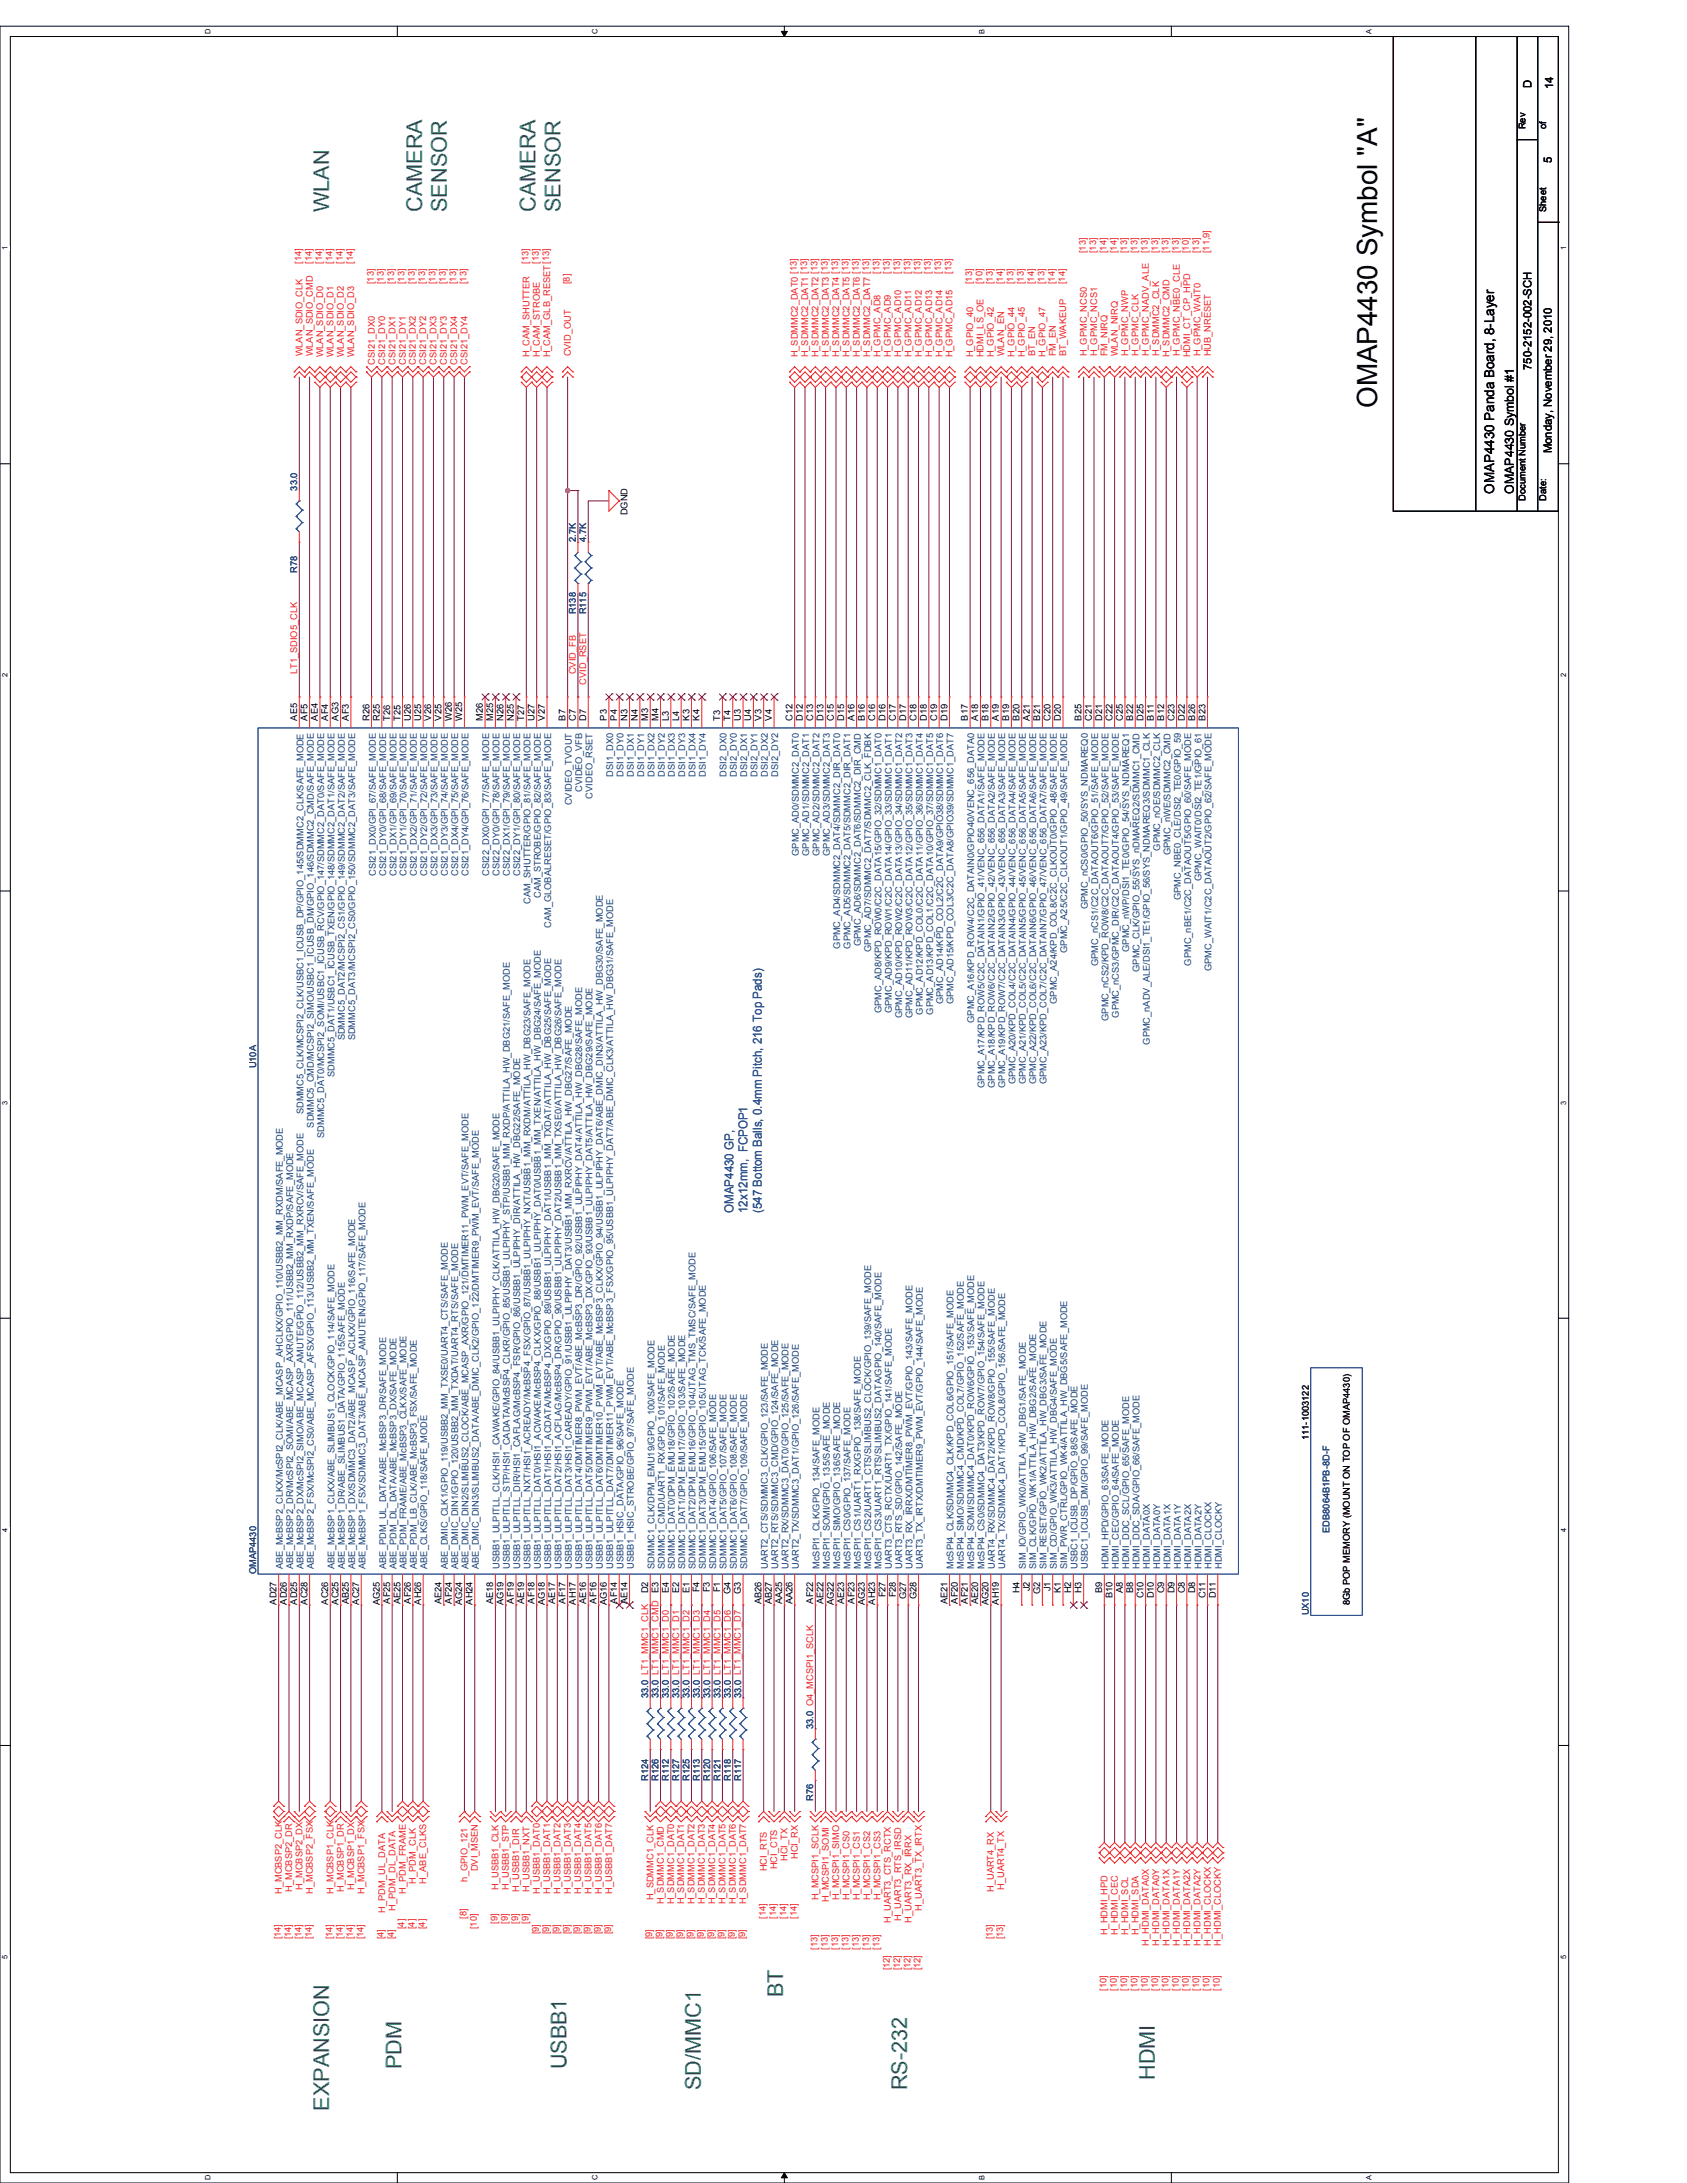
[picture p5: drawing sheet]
<svg xmlns="http://www.w3.org/2000/svg" width="216mm" height="279mm" viewBox="0 0 216 279" stroke-linecap="round" stroke-linejoin="round" font-family="sans-serif">
<defs><g id="words">
<text font-size="3.6" x="176.3" y="52.2" transform="rotate(-90 176.3 52.2)">OMAP4430 Symbol &quot;A&quot;</text>
<g font-size="2.8" fill="#0e7b3f">
<text x="42.1" y="27.1" transform="rotate(-90 42.1 27.1)">WLAN</text>
<text x="54" y="27.1" transform="rotate(-90 54 27.1)">CAMERA</text>
<text x="57.2" y="27.1" transform="rotate(-90 57.2 27.1)">SENSOR</text>
<text x="68.5" y="27.1" transform="rotate(-90 68.5 27.1)">CAMERA</text>
<text x="71.7" y="27.1" transform="rotate(-90 71.7 27.1)">SENSOR</text>
<text x="100.2" y="255.6" transform="rotate(-90 100.2 255.6)">BT</text>
<text x="51.4" y="264.9" transform="rotate(-90 51.4 264.9)">PDM</text>
<text x="72.5" y="264.9" transform="rotate(-90 72.5 264.9)">USBB1</text>
<text x="89.7" y="267.5" transform="rotate(-90 89.7 267.5)">SD/MMC1</text>
<text x="116.1" y="267.5" transform="rotate(-90 116.1 267.5)">RS-232</text>
<text x="147.8" y="266.2" transform="rotate(-90 147.8 266.2)">HDMI</text>
<text x="42.1" y="270.2" transform="rotate(-90 42.1 270.2)">EXPANSION</text>
</g>
<text font-size="1.7" x="191.2" y="63.2" transform="rotate(-90 191.2 63.2)">OMAP4430 Panda Board, 8-Layer</text>
<text font-size="1.6" x="193.7" y="63.2" transform="rotate(-90 193.7 63.2)">OMAP4430 Symbol #1</text>
<g font-size="1.6" fill="#2f4ea1">
<text x="93.9" y="155.2" transform="rotate(-90 93.9 155.2)">OMAP4430 GP,</text>
<text x="95.7" y="155.2" transform="rotate(-90 95.7 155.2)">12x12mm, FCPOP1</text>
<text x="97.5" y="155.2" transform="rotate(-90 97.5 155.2)">(547 Bottom Balls, 0.4mm Pitch, 216 Top Pads)</text>
</g>
<g font-size="1.4">
<text x="196" y="11.3" transform="rotate(-90 196 11.3)">D</text>
<text x="198.8" y="11.4" transform="rotate(-90 198.8 11.4)">14</text>
<text x="198.6" y="20.9" transform="rotate(-90 198.6 20.9)">5</text>
<text x="196" y="47.3" transform="rotate(-90 196 47.3)">750-2152-002-SCH</text>
<text x="198.6" y="58" transform="rotate(-90 198.6 58)">Monday, November 29, 2010</text>
</g>
<g font-size="1.2">
<text x="195.2" y="16.6" transform="rotate(-90 195.2 16.6)">Rev</text>
<text x="197.9" y="16.6" transform="rotate(-90 197.9 16.6)">of</text>
<text x="197.9" y="27.1" transform="rotate(-90 197.9 27.1)">Sheet</text>
<text x="80.3" y="66" transform="rotate(-90 80.3 66)">DGND</text>
<text x="195.2" y="64.1" transform="rotate(-90 195.2 64.1)">Document Number</text>
<text x="197.9" y="64.1" transform="rotate(-90 197.9 64.1)">Date:</text>
<text x="38" y="92.2" transform="rotate(-90 38 92.2)">AE5</text>
<text x="39.4" y="92.2" transform="rotate(-90 39.4 92.2)">AF5</text>
<text x="40.7" y="92.2" transform="rotate(-90 40.7 92.2)">AE4</text>
<text x="42" y="92.2" transform="rotate(-90 42 92.2)">AF4</text>
<text x="43.3" y="92.2" transform="rotate(-90 43.3 92.2)">AG3</text>
<text x="44.6" y="92.2" transform="rotate(-90 44.6 92.2)">AF3</text>
<text x="47.3" y="92.2" transform="rotate(-90 47.3 92.2)">R26</text>
<text x="48.6" y="92.2" transform="rotate(-90 48.6 92.2)">R25</text>
<text x="49.9" y="92.2" transform="rotate(-90 49.9 92.2)">T26</text>
<text x="51.2" y="92.2" transform="rotate(-90 51.2 92.2)">T25</text>
<text x="52.6" y="92.2" transform="rotate(-90 52.6 92.2)">U26</text>
<text x="53.9" y="92.2" transform="rotate(-90 53.9 92.2)">U25</text>
<text x="55.2" y="92.2" transform="rotate(-90 55.2 92.2)">V26</text>
<text x="56.5" y="92.2" transform="rotate(-90 56.5 92.2)">V25</text>
<text x="57.8" y="92.2" transform="rotate(-90 57.8 92.2)">W26</text>
<text x="59.2" y="92.2" transform="rotate(-90 59.2 92.2)">W25</text>
<text x="61.8" y="92.2" transform="rotate(-90 61.8 92.2)">M26</text>
<text x="63.1" y="92.2" transform="rotate(-90 63.1 92.2)">M25</text>
<text x="64.4" y="92.2" transform="rotate(-90 64.4 92.2)">N26</text>
<text x="65.8" y="92.2" transform="rotate(-90 65.8 92.2)">N25</text>
<text x="67.1" y="92.2" transform="rotate(-90 67.1 92.2)">T27</text>
<text x="68.4" y="92.2" transform="rotate(-90 68.4 92.2)">U27</text>
<text x="69.7" y="92.2" transform="rotate(-90 69.7 92.2)">V27</text>
<text x="72.4" y="92.2" transform="rotate(-90 72.4 92.2)">B7</text>
<text x="73.7" y="92.2" transform="rotate(-90 73.7 92.2)">C7</text>
<text x="75" y="92.2" transform="rotate(-90 75 92.2)">D7</text>
<text x="77.7" y="92.2" transform="rotate(-90 77.7 92.2)">P3</text>
<text x="79" y="92.2" transform="rotate(-90 79 92.2)">P4</text>
<text x="80.3" y="92.2" transform="rotate(-90 80.3 92.2)">N3</text>
<text x="81.6" y="92.2" transform="rotate(-90 81.6 92.2)">N4</text>
<text x="82.9" y="92.2" transform="rotate(-90 82.9 92.2)">M3</text>
<text x="84.3" y="92.2" transform="rotate(-90 84.3 92.2)">M4</text>
<text x="85.6" y="92.2" transform="rotate(-90 85.6 92.2)">L3</text>
<text x="86.9" y="92.2" transform="rotate(-90 86.9 92.2)">L4</text>
<text x="88.2" y="92.2" transform="rotate(-90 88.2 92.2)">K3</text>
<text x="89.5" y="92.2" transform="rotate(-90 89.5 92.2)">K4</text>
<text x="92.2" y="92.2" transform="rotate(-90 92.2 92.2)">T3</text>
<text x="93.5" y="92.2" transform="rotate(-90 93.5 92.2)">T4</text>
<text x="94.8" y="92.2" transform="rotate(-90 94.8 92.2)">U3</text>
<text x="96.1" y="92.2" transform="rotate(-90 96.1 92.2)">U4</text>
<text x="97.5" y="92.2" transform="rotate(-90 97.5 92.2)">V3</text>
<text x="98.8" y="92.2" transform="rotate(-90 98.8 92.2)">V4</text>
<text x="101.4" y="92.2" transform="rotate(-90 101.4 92.2)">C12</text>
<text x="102.7" y="92.2" transform="rotate(-90 102.7 92.2)">D12</text>
<text x="104.1" y="92.2" transform="rotate(-90 104.1 92.2)">C13</text>
<text x="105.4" y="92.2" transform="rotate(-90 105.4 92.2)">D13</text>
<text x="106.7" y="92.2" transform="rotate(-90 106.7 92.2)">C15</text>
<text x="108" y="92.2" transform="rotate(-90 108 92.2)">D15</text>
<text x="109.4" y="92.2" transform="rotate(-90 109.4 92.2)">A16</text>
<text x="110.7" y="92.2" transform="rotate(-90 110.7 92.2)">B16</text>
<text x="112" y="92.2" transform="rotate(-90 112 92.2)">C16</text>
<text x="113.3" y="92.2" transform="rotate(-90 113.3 92.2)">D16</text>
<text x="114.6" y="92.2" transform="rotate(-90 114.6 92.2)">C17</text>
<text x="116" y="92.2" transform="rotate(-90 116 92.2)">D17</text>
<text x="117.3" y="92.2" transform="rotate(-90 117.3 92.2)">C18</text>
<text x="118.6" y="92.2" transform="rotate(-90 118.6 92.2)">D18</text>
<text x="119.9" y="92.2" transform="rotate(-90 119.9 92.2)">C19</text>
<text x="121.2" y="92.2" transform="rotate(-90 121.2 92.2)">D19</text>
<text x="123.9" y="92.2" transform="rotate(-90 123.9 92.2)">B17</text>
<text x="125.2" y="92.2" transform="rotate(-90 125.2 92.2)">A18</text>
<text x="126.5" y="92.2" transform="rotate(-90 126.5 92.2)">B18</text>
<text x="127.8" y="92.2" transform="rotate(-90 127.8 92.2)">A19</text>
<text x="129.2" y="92.2" transform="rotate(-90 129.2 92.2)">B19</text>
<text x="130.5" y="92.2" transform="rotate(-90 130.5 92.2)">B20</text>
<text x="131.8" y="92.2" transform="rotate(-90 131.8 92.2)">A21</text>
<text x="133.1" y="92.2" transform="rotate(-90 133.1 92.2)">B21</text>
<text x="134.4" y="92.2" transform="rotate(-90 134.4 92.2)">C20</text>
<text x="135.8" y="92.2" transform="rotate(-90 135.8 92.2)">D20</text>
<text x="138.4" y="92.2" transform="rotate(-90 138.4 92.2)">B25</text>
<text x="139.7" y="92.2" transform="rotate(-90 139.7 92.2)">C21</text>
<text x="141.1" y="92.2" transform="rotate(-90 141.1 92.2)">D21</text>
<text x="142.4" y="92.2" transform="rotate(-90 142.4 92.2)">C22</text>
<text x="143.7" y="92.2" transform="rotate(-90 143.7 92.2)">C25</text>
<text x="145" y="92.2" transform="rotate(-90 145 92.2)">B22</text>
<text x="146.3" y="92.2" transform="rotate(-90 146.3 92.2)">D25</text>
<text x="147.7" y="92.2" transform="rotate(-90 147.7 92.2)">B11</text>
<text x="149" y="92.2" transform="rotate(-90 149 92.2)">B12</text>
<text x="150.3" y="92.2" transform="rotate(-90 150.3 92.2)">C23</text>
<text x="151.6" y="92.2" transform="rotate(-90 151.6 92.2)">D22</text>
<text x="152.9" y="92.2" transform="rotate(-90 152.9 92.2)">B26</text>
<text x="154.3" y="92.2" transform="rotate(-90 154.3 92.2)">B23</text>
<text x="167.5" y="184.3" transform="rotate(-90 167.5 184.3)">111-1003122</text>
<text x="82.9" y="203.9" transform="rotate(-90 82.9 203.9)">D2</text>
<text x="84.3" y="203.9" transform="rotate(-90 84.3 203.9)">E3</text>
<text x="85.6" y="203.9" transform="rotate(-90 85.6 203.9)">E4</text>
<text x="86.9" y="203.9" transform="rotate(-90 86.9 203.9)">E2</text>
<text x="88.2" y="203.9" transform="rotate(-90 88.2 203.9)">E1</text>
<text x="89.5" y="203.8" transform="rotate(-90 89.5 203.8)">F4</text>
<text x="90.9" y="203.8" transform="rotate(-90 90.9 203.8)">F3</text>
<text x="92.2" y="203.8" transform="rotate(-90 92.2 203.8)">F1</text>
<text x="93.5" y="204" transform="rotate(-90 93.5 204)">G4</text>
<text x="94.8" y="204" transform="rotate(-90 94.8 204)">G3</text>
<text x="130.5" y="203.9" transform="rotate(-90 130.5 203.9)">H4</text>
<text x="131.8" y="203.7" transform="rotate(-90 131.8 203.7)">J2</text>
<text x="133.1" y="204" transform="rotate(-90 133.1 204)">G2</text>
<text x="134.4" y="203.7" transform="rotate(-90 134.4 203.7)">J1</text>
<text x="135.8" y="203.9" transform="rotate(-90 135.8 203.9)">K1</text>
<text x="137.1" y="203.9" transform="rotate(-90 137.1 203.9)">H2</text>
<text x="138.4" y="203.9" transform="rotate(-90 138.4 203.9)">H3</text>
<text x="141.1" y="203.9" transform="rotate(-90 141.1 203.9)">B9</text>
<text x="143.7" y="203.9" transform="rotate(-90 143.7 203.9)">A8</text>
<text x="145" y="203.9" transform="rotate(-90 145 203.9)">B8</text>
<text x="149" y="203.9" transform="rotate(-90 149 203.9)">C9</text>
<text x="150.3" y="203.9" transform="rotate(-90 150.3 203.9)">D9</text>
<text x="151.6" y="203.9" transform="rotate(-90 151.6 203.9)">C8</text>
<text x="152.9" y="203.9" transform="rotate(-90 152.9 203.9)">D8</text>
<text x="35.4" y="205.4" transform="rotate(-90 35.4 205.4)">AD27</text>
<text x="36.7" y="205.4" transform="rotate(-90 36.7 205.4)">AD26</text>
<text x="38" y="205.4" transform="rotate(-90 38 205.4)">AD25</text>
<text x="39.4" y="205.4" transform="rotate(-90 39.4 205.4)">AC28</text>
<text x="42" y="205.4" transform="rotate(-90 42 205.4)">AC26</text>
<text x="43.3" y="205.4" transform="rotate(-90 43.3 205.4)">AC25</text>
<text x="44.6" y="205.3" transform="rotate(-90 44.6 205.3)">AB25</text>
<text x="46" y="205.4" transform="rotate(-90 46 205.4)">AC27</text>
<text x="48.6" y="205.4" transform="rotate(-90 48.6 205.4)">AG25</text>
<text x="49.9" y="205.2" transform="rotate(-90 49.9 205.2)">AF25</text>
<text x="51.2" y="205.3" transform="rotate(-90 51.2 205.3)">AE25</text>
<text x="52.6" y="205.2" transform="rotate(-90 52.6 205.2)">AF26</text>
<text x="53.9" y="205.4" transform="rotate(-90 53.9 205.4)">AH26</text>
<text x="56.5" y="205.3" transform="rotate(-90 56.5 205.3)">AE24</text>
<text x="57.8" y="205.2" transform="rotate(-90 57.8 205.2)">AF24</text>
<text x="59.2" y="205.4" transform="rotate(-90 59.2 205.4)">AG24</text>
<text x="60.5" y="205.4" transform="rotate(-90 60.5 205.4)">AH24</text>
<text x="63.1" y="205.3" transform="rotate(-90 63.1 205.3)">AE18</text>
<text x="64.4" y="205.4" transform="rotate(-90 64.4 205.4)">AG19</text>
<text x="65.8" y="205.2" transform="rotate(-90 65.8 205.2)">AF19</text>
<text x="67.1" y="205.3" transform="rotate(-90 67.1 205.3)">AE19</text>
<text x="68.4" y="205.2" transform="rotate(-90 68.4 205.2)">AF18</text>
<text x="69.7" y="205.4" transform="rotate(-90 69.7 205.4)">AG18</text>
<text x="71.1" y="205.3" transform="rotate(-90 71.1 205.3)">AE17</text>
<text x="72.4" y="205.2" transform="rotate(-90 72.4 205.2)">AF17</text>
<text x="73.7" y="205.4" transform="rotate(-90 73.7 205.4)">AH17</text>
<text x="75" y="205.3" transform="rotate(-90 75 205.3)">AE16</text>
<text x="76.3" y="205.2" transform="rotate(-90 76.3 205.2)">AF16</text>
<text x="77.7" y="205.4" transform="rotate(-90 77.7 205.4)">AG16</text>
<text x="79" y="205.2" transform="rotate(-90 79 205.2)">AF14</text>
<text x="80.3" y="205.3" transform="rotate(-90 80.3 205.3)">AE14</text>
<text x="97.5" y="205.3" transform="rotate(-90 97.5 205.3)">AB26</text>
<text x="98.8" y="205.3" transform="rotate(-90 98.8 205.3)">AB27</text>
<text x="100.1" y="205.3" transform="rotate(-90 100.1 205.3)">AA25</text>
<text x="101.4" y="205.3" transform="rotate(-90 101.4 205.3)">AA26</text>
<text x="104.1" y="205.2" transform="rotate(-90 104.1 205.2)">AF22</text>
<text x="105.4" y="205.3" transform="rotate(-90 105.4 205.3)">AE22</text>
<text x="106.7" y="205.4" transform="rotate(-90 106.7 205.4)">AG22</text>
<text x="108" y="205.3" transform="rotate(-90 108 205.3)">AE23</text>
<text x="109.4" y="205.2" transform="rotate(-90 109.4 205.2)">AF23</text>
<text x="110.7" y="205.4" transform="rotate(-90 110.7 205.4)">AG23</text>
<text x="112" y="205.4" transform="rotate(-90 112 205.4)">AH23</text>
<text x="113.3" y="204.4" transform="rotate(-90 113.3 204.4)">F27</text>
<text x="114.6" y="204.4" transform="rotate(-90 114.6 204.4)">F28</text>
<text x="116" y="204.6" transform="rotate(-90 116 204.6)">G27</text>
<text x="117.3" y="204.6" transform="rotate(-90 117.3 204.6)">G28</text>
<text x="121.2" y="205.3" transform="rotate(-90 121.2 205.3)">AE21</text>
<text x="122.6" y="205.2" transform="rotate(-90 122.6 205.2)">AF20</text>
<text x="123.9" y="205.2" transform="rotate(-90 123.9 205.2)">AF21</text>
<text x="125.2" y="205.3" transform="rotate(-90 125.2 205.3)">AE20</text>
<text x="126.5" y="205.4" transform="rotate(-90 126.5 205.4)">AG20</text>
<text x="127.8" y="205.4" transform="rotate(-90 127.8 205.4)">AH19</text>
<text x="142.4" y="204.5" transform="rotate(-90 142.4 204.5)">B10</text>
<text x="146.3" y="204.6" transform="rotate(-90 146.3 204.6)">C10</text>
<text x="147.7" y="204.6" transform="rotate(-90 147.7 204.6)">D10</text>
<text x="154.3" y="204.6" transform="rotate(-90 154.3 204.6)">C11</text>
<text x="155.6" y="204.6" transform="rotate(-90 155.6 204.6)">D11</text>
<text x="172.8" y="205.4" transform="rotate(-90 172.8 205.4)">8Gb POP MEMORY (MOUNT ON TOP OF OMAP4430)</text>
</g>
<g font-size="1.2" fill="#ee2123">
<text x="38.6" y="33.7" transform="rotate(-90 38.6 33.7)">[14]</text>
<text x="39.9" y="33.7" transform="rotate(-90 39.9 33.7)">[14]</text>
<text x="41.2" y="33.7" transform="rotate(-90 41.2 33.7)">[14]</text>
<text x="42.5" y="33.7" transform="rotate(-90 42.5 33.7)">[14]</text>
<text x="43.9" y="33.7" transform="rotate(-90 43.9 33.7)">[14]</text>
<text x="45.2" y="33.7" transform="rotate(-90 45.2 33.7)">[14]</text>
<text x="67.6" y="33.7" transform="rotate(-90 67.6 33.7)">[13]</text>
<text x="69" y="33.7" transform="rotate(-90 69 33.7)">[13]</text>
<text x="112.5" y="35.1" transform="rotate(-90 112.5 35.1)">[13]</text>
<text x="113.9" y="35.1" transform="rotate(-90 113.9 35.1)">[13]</text>
<text x="115.2" y="35.1" transform="rotate(-90 115.2 35.1)">[13]</text>
<text x="116.5" y="35.1" transform="rotate(-90 116.5 35.1)">[13]</text>
<text x="117.8" y="35.1" transform="rotate(-90 117.8 35.1)">[13]</text>
<text x="119.1" y="35.1" transform="rotate(-90 119.1 35.1)">[13]</text>
<text x="120.5" y="35.1" transform="rotate(-90 120.5 35.1)">[13]</text>
<text x="121.8" y="35.1" transform="rotate(-90 121.8 35.1)">[13]</text>
<text x="139" y="32.4" transform="rotate(-90 139 32.4)">[13]</text>
<text x="140.3" y="32.4" transform="rotate(-90 140.3 32.4)">[13]</text>
<text x="141.6" y="32.4" transform="rotate(-90 141.6 32.4)">[14]</text>
<text x="142.9" y="32.4" transform="rotate(-90 142.9 32.4)">[14]</text>
<text x="144.2" y="32.4" transform="rotate(-90 144.2 32.4)">[13]</text>
<text x="145.6" y="32.4" transform="rotate(-90 145.6 32.4)">[13]</text>
<text x="146.9" y="32.4" transform="rotate(-90 146.9 32.4)">[13]</text>
<text x="148.2" y="32.4" transform="rotate(-90 148.2 32.4)">[13]</text>
<text x="149.5" y="32.4" transform="rotate(-90 149.5 32.4)">[13]</text>
<text x="150.8" y="32.4" transform="rotate(-90 150.8 32.4)">[13]</text>
<text x="152.2" y="32.4" transform="rotate(-90 152.2 32.4)">[10]</text>
<text x="153.5" y="32.4" transform="rotate(-90 153.5 32.4)">[13]</text>
<text x="154.8" y="32.4" transform="rotate(-90 154.8 32.4)">[11,9]</text>
<text x="47.8" y="36.4" transform="rotate(-90 47.8 36.4)">[13]</text>
<text x="49.1" y="36.4" transform="rotate(-90 49.1 36.4)">[13]</text>
<text x="50.5" y="36.4" transform="rotate(-90 50.5 36.4)">[13]</text>
<text x="51.8" y="36.4" transform="rotate(-90 51.8 36.4)">[13]</text>
<text x="53.1" y="36.4" transform="rotate(-90 53.1 36.4)">[13]</text>
<text x="54.4" y="36.4" transform="rotate(-90 54.4 36.4)">[13]</text>
<text x="55.7" y="36.4" transform="rotate(-90 55.7 36.4)">[13]</text>
<text x="57.1" y="36.4" transform="rotate(-90 57.1 36.4)">[13]</text>
<text x="58.4" y="36.4" transform="rotate(-90 58.4 36.4)">[13]</text>
<text x="59.7" y="36.4" transform="rotate(-90 59.7 36.4)">[13]</text>
<text x="72.9" y="36.4" transform="rotate(-90 72.9 36.4)">[8]</text>
<text x="124.4" y="36.4" transform="rotate(-90 124.4 36.4)">[13]</text>
<text x="125.7" y="36.4" transform="rotate(-90 125.7 36.4)">[10]</text>
<text x="127.1" y="36.4" transform="rotate(-90 127.1 36.4)">[13]</text>
<text x="128.4" y="36.4" transform="rotate(-90 128.4 36.4)">[14]</text>
<text x="129.7" y="36.4" transform="rotate(-90 129.7 36.4)">[13]</text>
<text x="131" y="36.4" transform="rotate(-90 131 36.4)">[13]</text>
<text x="132.4" y="36.4" transform="rotate(-90 132.4 36.4)">[14]</text>
<text x="133.7" y="36.4" transform="rotate(-90 133.7 36.4)">[13]</text>
<text x="135" y="36.4" transform="rotate(-90 135 36.4)">[14]</text>
<text x="136.3" y="36.4" transform="rotate(-90 136.3 36.4)">[14]</text>
<text x="38.7" y="45.6" transform="rotate(-90 38.7 45.6)">WLAN_SDIO_CLK</text>
<text x="40" y="45.6" transform="rotate(-90 40 45.6)">WLAN_SDIO_CMD</text>
<text x="41.4" y="45.8" transform="rotate(-90 41.4 45.8)">WLAN_SDIO_D0</text>
<text x="42.7" y="45.8" transform="rotate(-90 42.7 45.8)">WLAN_SDIO_D1</text>
<text x="44" y="45.8" transform="rotate(-90 44 45.8)">WLAN_SDIO_D2</text>
<text x="45.3" y="45.8" transform="rotate(-90 45.3 45.8)">WLAN_SDIO_D3</text>
<text x="48" y="46.7" transform="rotate(-90 48 46.7)">CSI21_DX0</text>
<text x="49.3" y="46.7" transform="rotate(-90 49.3 46.7)">CSI21_DY0</text>
<text x="50.6" y="46.7" transform="rotate(-90 50.6 46.7)">CSI21_DX1</text>
<text x="51.9" y="46.7" transform="rotate(-90 51.9 46.7)">CSI21_DY1</text>
<text x="53.2" y="46.7" transform="rotate(-90 53.2 46.7)">CSI21_DX2</text>
<text x="54.6" y="46.7" transform="rotate(-90 54.6 46.7)">CSI21_DY2</text>
<text x="55.9" y="46.7" transform="rotate(-90 55.9 46.7)">CSI21_DX3</text>
<text x="57.2" y="46.7" transform="rotate(-90 57.2 46.7)">CSI21_DY3</text>
<text x="58.5" y="46.7" transform="rotate(-90 58.5 46.7)">CSI21_DX4</text>
<text x="59.8" y="46.7" transform="rotate(-90 59.8 46.7)">CSI21_DY4</text>
<text x="67.8" y="45.8" transform="rotate(-90 67.8 45.8)">H_CAM_SHUTTER</text>
<text x="69.1" y="45.8" transform="rotate(-90 69.1 45.8)">H_CAM_STROBE</text>
<text x="70.4" y="45.8" transform="rotate(-90 70.4 45.8)">H_CAM_GLB_RESET [13]</text>
<text x="73.1" y="45.6" transform="rotate(-90 73.1 45.6)">CVID_OUT</text>
<text x="102.1" y="45.8" transform="rotate(-90 102.1 45.8)">H_SDMMC2_DAT0 [13]</text>
<text x="103.4" y="45.8" transform="rotate(-90 103.4 45.8)">H_SDMMC2_DAT1 [13]</text>
<text x="104.7" y="45.8" transform="rotate(-90 104.7 45.8)">H_SDMMC2_DAT2 [13]</text>
<text x="106.1" y="45.8" transform="rotate(-90 106.1 45.8)">H_SDMMC2_DAT3 [13]</text>
<text x="107.4" y="45.8" transform="rotate(-90 107.4 45.8)">H_SDMMC2_DAT4 [13]</text>
<text x="108.7" y="45.8" transform="rotate(-90 108.7 45.8)">H_SDMMC2_DAT5 [13]</text>
<text x="110" y="45.8" transform="rotate(-90 110 45.8)">H_SDMMC2_DAT6 [13]</text>
<text x="111.4" y="45.8" transform="rotate(-90 111.4 45.8)">H_SDMMC2_DAT7 [13]</text>
<text x="112.7" y="45.8" transform="rotate(-90 112.7 45.8)">H_GPMC_AD8</text>
<text x="114" y="45.8" transform="rotate(-90 114 45.8)">H_GPMC_AD9</text>
<text x="115.3" y="45.8" transform="rotate(-90 115.3 45.8)">H_GPMC_AD10</text>
<text x="116.6" y="45.8" transform="rotate(-90 116.6 45.8)">H_GPMC_AD11</text>
<text x="118" y="45.8" transform="rotate(-90 118 45.8)">H_GPMC_AD12</text>
<text x="119.3" y="45.8" transform="rotate(-90 119.3 45.8)">H_GPMC_AD13</text>
<text x="120.6" y="45.8" transform="rotate(-90 120.6 45.8)">H_GPMC_AD14</text>
<text x="121.9" y="45.8" transform="rotate(-90 121.9 45.8)">H_GPMC_AD15</text>
<text x="124.6" y="45.8" transform="rotate(-90 124.6 45.8)">H_GPIO_40</text>
<text x="125.9" y="45.8" transform="rotate(-90 125.9 45.8)">HDMI_LS_OE</text>
<text x="127.2" y="45.8" transform="rotate(-90 127.2 45.8)">H_GPIO_42</text>
<text x="128.5" y="45.6" transform="rotate(-90 128.5 45.6)">WLAN_EN</text>
<text x="129.8" y="45.8" transform="rotate(-90 129.8 45.8)">H_GPIO_44</text>
<text x="131.2" y="45.8" transform="rotate(-90 131.2 45.8)">H_GPIO_45</text>
<text x="132.5" y="45.6" transform="rotate(-90 132.5 45.6)">BT_EN</text>
<text x="133.8" y="45.8" transform="rotate(-90 133.8 45.8)">H_GPIO_47</text>
<text x="135.1" y="45.6" transform="rotate(-90 135.1 45.6)">FM_EN</text>
<text x="136.4" y="45.6" transform="rotate(-90 136.4 45.6)">BT_WAKEUP</text>
<text x="139.1" y="45.6" transform="rotate(-90 139.1 45.6)">H_GPMC_NCS0</text>
<text x="140.4" y="45.6" transform="rotate(-90 140.4 45.6)">H_GPMC_NCS1</text>
<text x="141.7" y="45.6" transform="rotate(-90 141.7 45.6)">FM_NIRQ</text>
<text x="143.1" y="45.6" transform="rotate(-90 143.1 45.6)">WLAN_NIRQ</text>
<text x="144.4" y="45.6" transform="rotate(-90 144.4 45.6)">H_GPMC_NWP</text>
<text x="145.7" y="45.6" transform="rotate(-90 145.7 45.6)">H_GPMC_CLK</text>
<text x="147" y="45.6" transform="rotate(-90 147 45.6)">H_GPMC_NADV_ALE</text>
<text x="148.3" y="45.6" transform="rotate(-90 148.3 45.6)">H_SDMMC2_CLK</text>
<text x="149.7" y="45.8" transform="rotate(-90 149.7 45.8)">H_SDMMC2_CMD</text>
<text x="151" y="45.6" transform="rotate(-90 151 45.6)">H_GPMC_NBE0_CLE</text>
<text x="152.3" y="45.8" transform="rotate(-90 152.3 45.8)">HDMI_CT_CP_HPD</text>
<text x="153.6" y="45.6" transform="rotate(-90 153.6 45.6)">H_GPMC_WAIT0</text>
<text x="154.9" y="45.6" transform="rotate(-90 154.9 45.6)">HUB_NRESET</text>
<text x="38" y="86.3" transform="rotate(-90 38 86.3)">LT1_SDIO5_CLK</text>
<text x="73.7" y="86.3" transform="rotate(-90 73.7 86.3)">CVID_FB</text>
<text x="75" y="87.6" transform="rotate(-90 75 87.6)">CVID_RSET</text>
<text x="61.2" y="239.5" transform="rotate(-90 61.2 239.5)">DVI_MSEN</text>
<text x="98.1" y="239.5" transform="rotate(-90 98.1 239.5)">HCI_RTS</text>
<text x="99.5" y="239.2" transform="rotate(-90 99.5 239.2)">HCI_CTS</text>
<text x="100.8" y="238.2" transform="rotate(-90 100.8 238.2)">HCI_TX</text>
<text x="102.1" y="237.9" transform="rotate(-90 102.1 237.9)">HCI_RX</text>
<text x="36.1" y="242.4" transform="rotate(-90 36.1 242.4)">H_MCBSP2_CLK</text>
<text x="37.4" y="242.2" transform="rotate(-90 37.4 242.2)">H_MCBSP2_DR</text>
<text x="38.7" y="241.9" transform="rotate(-90 38.7 241.9)">H_MCBSP2_DX</text>
<text x="40" y="242.4" transform="rotate(-90 40 242.4)">H_MCBSP2_FSX</text>
<text x="42.7" y="242.4" transform="rotate(-90 42.7 242.4)">H_MCBSP1_CLK</text>
<text x="44" y="242.2" transform="rotate(-90 44 242.2)">H_MCBSP1_DR</text>
<text x="45.3" y="241.9" transform="rotate(-90 45.3 241.9)">H_MCBSP1_DX</text>
<text x="46.6" y="242.4" transform="rotate(-90 46.6 242.4)">H_MCBSP1_FSX</text>
<text x="49.3" y="244.8" transform="rotate(-90 49.3 244.8)">H_PDM_UL_DATA</text>
<text x="50.6" y="244.5" transform="rotate(-90 50.6 244.5)">H_PDM_DL_DATA</text>
<text x="51.9" y="242.4" transform="rotate(-90 51.9 242.4)">H_PDM_FRAME</text>
<text x="53.2" y="241.1" transform="rotate(-90 53.2 241.1)">H_PDM_CLK</text>
<text x="54.6" y="241.1" transform="rotate(-90 54.6 241.1)">H_ABE_CLKS</text>
<text x="59.7" y="245.6" transform="rotate(-90 59.7 245.6)">[8]</text>
<text x="59.8" y="240.8" transform="rotate(-90 59.8 240.8)">h_GPIO_121</text>
<text x="63.8" y="241.9" transform="rotate(-90 63.8 241.9)">H_USBB1_CLK</text>
<text x="65.1" y="241.9" transform="rotate(-90 65.1 241.9)">H_USBB1_STP</text>
<text x="66.4" y="242.2" transform="rotate(-90 66.4 242.2)">H_USBB1_DIR</text>
<text x="67.8" y="242.2" transform="rotate(-90 67.8 242.2)">H_USBB1_NXT</text>
<text x="69.1" y="242.4" transform="rotate(-90 69.1 242.4)">H_USBB1_DAT0</text>
<text x="70.4" y="242.4" transform="rotate(-90 70.4 242.4)">H_USBB1_DAT1</text>
<text x="71.7" y="242.4" transform="rotate(-90 71.7 242.4)">H_USBB1_DAT2</text>
<text x="73.1" y="242.4" transform="rotate(-90 73.1 242.4)">H_USBB1_DAT3</text>
<text x="74.4" y="242.4" transform="rotate(-90 74.4 242.4)">H_USBB1_DAT4</text>
<text x="75.7" y="242.4" transform="rotate(-90 75.7 242.4)">H_USBB1_DAT5</text>
<text x="77" y="242.4" transform="rotate(-90 77 242.4)">H_USBB1_DAT6</text>
<text x="78.3" y="242.4" transform="rotate(-90 78.3 242.4)">H_USBB1_DAT7</text>
<text x="83.6" y="243.2" transform="rotate(-90 83.6 243.2)">H_SDMMC1_CLK</text>
<text x="84.9" y="243.7" transform="rotate(-90 84.9 243.7)">H_SDMMC1_CMD</text>
<text x="86.3" y="243.7" transform="rotate(-90 86.3 243.7)">H_SDMMC1_DAT0</text>
<text x="87.6" y="243.7" transform="rotate(-90 87.6 243.7)">H_SDMMC1_DAT1</text>
<text x="88.9" y="243.7" transform="rotate(-90 88.9 243.7)">H_SDMMC1_DAT2</text>
<text x="90.2" y="243.7" transform="rotate(-90 90.2 243.7)">H_SDMMC1_DAT3</text>
<text x="91.5" y="243.7" transform="rotate(-90 91.5 243.7)">H_SDMMC1_DAT4</text>
<text x="92.9" y="243.7" transform="rotate(-90 92.9 243.7)">H_SDMMC1_DAT5</text>
<text x="94.2" y="243.7" transform="rotate(-90 94.2 243.7)">H_SDMMC1_DAT6</text>
<text x="95.5" y="243.7" transform="rotate(-90 95.5 243.7)">H_SDMMC1_DAT7</text>
<text x="98" y="245.6" transform="rotate(-90 98 245.6)">[14]</text>
<text x="99.3" y="245.6" transform="rotate(-90 99.3 245.6)">[14]</text>
<text x="100.7" y="245.6" transform="rotate(-90 100.7 245.6)">[14]</text>
<text x="102" y="245.6" transform="rotate(-90 102 245.6)">[14]</text>
<text x="104.7" y="243.2" transform="rotate(-90 104.7 243.2)">H_MCSPI1_SCLK</text>
<text x="106.1" y="243.5" transform="rotate(-90 106.1 243.5)">H_MCSPI1_SOMI</text>
<text x="107.4" y="243.2" transform="rotate(-90 107.4 243.2)">H_MCSPI1_SIMO</text>
<text x="108.7" y="243.2" transform="rotate(-90 108.7 243.2)">H_MCSPI1_CS0</text>
<text x="110" y="243.2" transform="rotate(-90 110 243.2)">H_MCSPI1_CS1</text>
<text x="111.4" y="243.2" transform="rotate(-90 111.4 243.2)">H_MCSPI1_CS2</text>
<text x="112.7" y="243.2" transform="rotate(-90 112.7 243.2)">H_MCSPI1_CS3</text>
<text x="115.3" y="245.9" transform="rotate(-90 115.3 245.9)">H_UART3_RTS_IRSD</text>
<text x="118" y="244.5" transform="rotate(-90 118 244.5)">H_UART3_TX_IRTX</text>
<text x="127.2" y="242.2" transform="rotate(-90 127.2 242.2)">H_UART4_RX</text>
<text x="128.5" y="241.9" transform="rotate(-90 128.5 241.9)">H_UART4_TX</text>
<text x="35.9" y="248.2" transform="rotate(-90 35.9 248.2)">[14]</text>
<text x="37.3" y="248.2" transform="rotate(-90 37.3 248.2)">[14]</text>
<text x="38.6" y="248.2" transform="rotate(-90 38.6 248.2)">[14]</text>
<text x="39.9" y="248.2" transform="rotate(-90 39.9 248.2)">[14]</text>
<text x="42.5" y="248.2" transform="rotate(-90 42.5 248.2)">[14]</text>
<text x="43.9" y="248.2" transform="rotate(-90 43.9 248.2)">[14]</text>
<text x="45.2" y="248.2" transform="rotate(-90 45.2 248.2)">[14]</text>
<text x="46.5" y="248.2" transform="rotate(-90 46.5 248.2)">[14]</text>
<text x="49.1" y="248.2" transform="rotate(-90 49.1 248.2)">[4]</text>
<text x="50.5" y="248.2" transform="rotate(-90 50.5 248.2)">[4]</text>
<text x="51.8" y="246.9" transform="rotate(-90 51.8 246.9)">[4]</text>
<text x="53.1" y="246.9" transform="rotate(-90 53.1 246.9)">[4]</text>
<text x="54.4" y="246.9" transform="rotate(-90 54.4 246.9)">[4]</text>
<text x="61" y="246.9" transform="rotate(-90 61 246.9)">[10]</text>
<text x="63.7" y="246.2" transform="rotate(-90 63.7 246.2)">[9]</text>
<text x="65" y="246.2" transform="rotate(-90 65 246.2)">[9]</text>
<text x="66.3" y="246.2" transform="rotate(-90 66.3 246.2)">[9]</text>
<text x="67.6" y="246.2" transform="rotate(-90 67.6 246.2)">[9]</text>
<text x="69" y="247.6" transform="rotate(-90 69 247.6)">[9]</text>
<text x="70.3" y="247.6" transform="rotate(-90 70.3 247.6)">[9]</text>
<text x="71.6" y="247.6" transform="rotate(-90 71.6 247.6)">[9]</text>
<text x="72.9" y="247.6" transform="rotate(-90 72.9 247.6)">[9]</text>
<text x="74.2" y="247.6" transform="rotate(-90 74.2 247.6)">[9]</text>
<text x="75.6" y="247.6" transform="rotate(-90 75.6 247.6)">[9]</text>
<text x="76.9" y="247.6" transform="rotate(-90 76.9 247.6)">[9]</text>
<text x="78.2" y="247.6" transform="rotate(-90 78.2 247.6)">[9]</text>
<text x="83.5" y="248.2" transform="rotate(-90 83.5 248.2)">[9]</text>
<text x="84.8" y="248.2" transform="rotate(-90 84.8 248.2)">[9]</text>
<text x="86.1" y="248.2" transform="rotate(-90 86.1 248.2)">[9]</text>
<text x="87.4" y="248.2" transform="rotate(-90 87.4 248.2)">[9]</text>
<text x="88.8" y="248.2" transform="rotate(-90 88.8 248.2)">[9]</text>
<text x="90.1" y="248.2" transform="rotate(-90 90.1 248.2)">[9]</text>
<text x="91.4" y="248.2" transform="rotate(-90 91.4 248.2)">[9]</text>
<text x="92.7" y="248.2" transform="rotate(-90 92.7 248.2)">[9]</text>
<text x="94" y="248.2" transform="rotate(-90 94 248.2)">[9]</text>
<text x="95.4" y="248.2" transform="rotate(-90 95.4 248.2)">[9]</text>
<text x="104.6" y="249.5" transform="rotate(-90 104.6 249.5)">[13]</text>
<text x="105.9" y="249.5" transform="rotate(-90 105.9 249.5)">[13]</text>
<text x="107.3" y="249.5" transform="rotate(-90 107.3 249.5)">[13]</text>
<text x="108.6" y="249.5" transform="rotate(-90 108.6 249.5)">[13]</text>
<text x="109.9" y="249.5" transform="rotate(-90 109.9 249.5)">[13]</text>
<text x="111.2" y="249.5" transform="rotate(-90 111.2 249.5)">[13]</text>
<text x="112.5" y="249.5" transform="rotate(-90 112.5 249.5)">[13]</text>
<text x="114" y="246.1" transform="rotate(-90 114 246.1)">H_UART3_CTS_RCTX</text>
<text x="116.6" y="246.1" transform="rotate(-90 116.6 246.1)">H_UART3_RX_IRRX</text>
<text x="127.1" y="248.2" transform="rotate(-90 127.1 248.2)">[13]</text>
<text x="128.4" y="248.2" transform="rotate(-90 128.4 248.2)">[13]</text>
<text x="141.7" y="247.7" transform="rotate(-90 141.7 247.7)">H_HDMI_HPD</text>
<text x="143.1" y="247.7" transform="rotate(-90 143.1 247.7)">H_HDMI_CEC</text>
<text x="144.4" y="247.7" transform="rotate(-90 144.4 247.7)">H_HDMI_SCL</text>
<text x="145.7" y="247.7" transform="rotate(-90 145.7 247.7)">H_HDMI_SDA</text>
<text x="147" y="249" transform="rotate(-90 147 249)">H_HDMI_DATA0X</text>
<text x="148.3" y="249" transform="rotate(-90 148.3 249)">H_HDMI_DATA0Y</text>
<text x="149.7" y="249" transform="rotate(-90 149.7 249)">H_HDMI_DATA1X</text>
<text x="151" y="249" transform="rotate(-90 151 249)">H_HDMI_DATA1Y</text>
<text x="152.3" y="249" transform="rotate(-90 152.3 249)">H_HDMI_DATA2X</text>
<text x="153.6" y="249" transform="rotate(-90 153.6 249)">H_HDMI_DATA2Y</text>
<text x="154.9" y="249" transform="rotate(-90 154.9 249)">H_HDMI_CLOCKX</text>
<text x="156.3" y="249" transform="rotate(-90 156.3 249)">H_HDMI_CLOCKY</text>
<text x="113.9" y="252.2" transform="rotate(-90 113.9 252.2)">[12]</text>
<text x="115.2" y="252.2" transform="rotate(-90 115.2 252.2)">[12]</text>
<text x="116.5" y="252.2" transform="rotate(-90 116.5 252.2)">[12]</text>
<text x="117.8" y="252.2" transform="rotate(-90 117.8 252.2)">[12]</text>
<text x="141.6" y="254.8" transform="rotate(-90 141.6 254.8)">[10]</text>
<text x="142.9" y="254.8" transform="rotate(-90 142.9 254.8)">[10]</text>
<text x="144.2" y="254.8" transform="rotate(-90 144.2 254.8)">[10]</text>
<text x="145.6" y="254.8" transform="rotate(-90 145.6 254.8)">[10]</text>
<text x="146.9" y="254.8" transform="rotate(-90 146.9 254.8)">[10]</text>
<text x="148.2" y="254.8" transform="rotate(-90 148.2 254.8)">[10]</text>
<text x="149.5" y="254.8" transform="rotate(-90 149.5 254.8)">[10]</text>
<text x="150.8" y="254.8" transform="rotate(-90 150.8 254.8)">[10]</text>
<text x="152.2" y="254.8" transform="rotate(-90 152.2 254.8)">[10]</text>
<text x="153.5" y="254.8" transform="rotate(-90 153.5 254.8)">[10]</text>
<text x="154.8" y="254.8" transform="rotate(-90 154.8 254.8)">[10]</text>
<text x="156.1" y="254.8" transform="rotate(-90 156.1 254.8)">[10]</text>
</g>
<g font-size="1.2" fill="#25266d">
<text x="38" y="62.8" transform="rotate(-90 38 62.8)">33.0</text>
<text x="73.7" y="69.4" transform="rotate(-90 73.7 69.4)">2.7K</text>
<text x="75" y="69.4" transform="rotate(-90 75 69.4)">4.7K</text>
<text x="38" y="73.4" transform="rotate(-90 38 73.4)">R78</text>
<text x="73.7" y="78.6" transform="rotate(-90 73.7 78.6)">R138</text>
<text x="75" y="78.6" transform="rotate(-90 75 78.6)">R115</text>
<text x="32.8" y="136.8" transform="rotate(-90 32.8 136.8)">U10A</text>
<text x="170.1" y="196.2" transform="rotate(-90 170.1 196.2)">EDB8064B1PB-8D-F</text>
<text x="32.8" y="201.5" transform="rotate(-90 32.8 201.5)">OMAP4430</text>
<text x="167.5" y="206.8" transform="rotate(-90 167.5 206.8)">UX10</text>
<text x="83" y="217.3" transform="rotate(-90 83 217.3)">33.0 LT1_MMC1_CLK</text>
<text x="84.3" y="217.3" transform="rotate(-90 84.3 217.3)">33.0 LT1_MMC1_CMD</text>
<text x="85.6" y="217.3" transform="rotate(-90 85.6 217.3)">33.0 LT1_MMC1_D0</text>
<text x="86.9" y="217.3" transform="rotate(-90 86.9 217.3)">33.0 LT1_MMC1_D1</text>
<text x="88.2" y="217.3" transform="rotate(-90 88.2 217.3)">33.0 LT1_MMC1_D2</text>
<text x="89.6" y="217.3" transform="rotate(-90 89.6 217.3)">33.0 LT1_MMC1_D3</text>
<text x="90.9" y="217.3" transform="rotate(-90 90.9 217.3)">33.0 LT1_MMC1_D4</text>
<text x="92.2" y="217.3" transform="rotate(-90 92.2 217.3)">33.0 LT1_MMC1_D5</text>
<text x="93.5" y="217.3" transform="rotate(-90 93.5 217.3)">33.0 LT1_MMC1_D6</text>
<text x="94.8" y="217.3" transform="rotate(-90 94.8 217.3)">33.0 LT1_MMC1_D7</text>
<text x="104.1" y="221.3" transform="rotate(-90 104.1 221.3)">33.0 O4_MCSPI1_SCLK</text>
<text x="83" y="227.9" transform="rotate(-90 83 227.9)">R124</text>
<text x="84.3" y="227.9" transform="rotate(-90 84.3 227.9)">R126</text>
<text x="85.6" y="227.9" transform="rotate(-90 85.6 227.9)">R112</text>
<text x="86.9" y="227.9" transform="rotate(-90 86.9 227.9)">R127</text>
<text x="88.2" y="227.9" transform="rotate(-90 88.2 227.9)">R125</text>
<text x="89.6" y="227.9" transform="rotate(-90 89.6 227.9)">R113</text>
<text x="90.9" y="227.9" transform="rotate(-90 90.9 227.9)">R120</text>
<text x="92.2" y="227.9" transform="rotate(-90 92.2 227.9)">R121</text>
<text x="93.5" y="227.9" transform="rotate(-90 93.5 227.9)">R118</text>
<text x="94.8" y="227.9" transform="rotate(-90 94.8 227.9)">R117</text>
<text x="104.1" y="230.5" transform="rotate(-90 104.1 230.5)">R76</text>
</g>
<g font-size="1.2" fill="#174078">
<text x="74.5" y="101.4" transform="rotate(-90 74.5 101.4)">CVIDEO_VFB</text>
<text x="78.5" y="99.4" transform="rotate(-90 78.5 99.4)">DSI1_DX0</text>
<text x="79.8" y="99.4" transform="rotate(-90 79.8 99.4)">DSI1_DY0</text>
<text x="81.1" y="99.4" transform="rotate(-90 81.1 99.4)">DSI1_DX1</text>
<text x="82.4" y="99.4" transform="rotate(-90 82.4 99.4)">DSI1_DY1</text>
<text x="83.7" y="99.4" transform="rotate(-90 83.7 99.4)">DSI1_DX2</text>
<text x="85.1" y="99.4" transform="rotate(-90 85.1 99.4)">DSI1_DY2</text>
<text x="86.4" y="99.4" transform="rotate(-90 86.4 99.4)">DSI1_DX3</text>
<text x="87.7" y="99.4" transform="rotate(-90 87.7 99.4)">DSI1_DY3</text>
<text x="89" y="99.4" transform="rotate(-90 89 99.4)">DSI1_DX4</text>
<text x="90.3" y="99.4" transform="rotate(-90 90.3 99.4)">DSI1_DY4</text>
<text x="93" y="99.4" transform="rotate(-90 93 99.4)">DSI2_DX0</text>
<text x="94.3" y="99.4" transform="rotate(-90 94.3 99.4)">DSI2_DY0</text>
<text x="95.6" y="99.4" transform="rotate(-90 95.6 99.4)">DSI2_DX1</text>
<text x="97" y="99.4" transform="rotate(-90 97 99.4)">DSI2_DY1</text>
<text x="98.3" y="99.4" transform="rotate(-90 98.3 99.4)">DSI2_DX2</text>
<text x="99.6" y="99.4" transform="rotate(-90 99.6 99.4)">DSI2_DY2</text>
<text x="73.2" y="103.1" transform="rotate(-90 73.2 103.1)">CVIDEO_TVOUT</text>
<text x="75.8" y="102.2" transform="rotate(-90 75.8 102.2)">CVIDEO_RSET</text>
<text x="48.1" y="112.1" transform="rotate(-90 48.1 112.1)">CSI21_DX0/GPI_67/SAFE_MODE</text>
<text x="49.4" y="112.1" transform="rotate(-90 49.4 112.1)">CSI21_DY0/GPI_68/SAFE_MODE</text>
<text x="50.7" y="112.1" transform="rotate(-90 50.7 112.1)">CSI21_DX1/GPI_69/SAFE_MODE</text>
<text x="52" y="112.1" transform="rotate(-90 52 112.1)">CSI21_DY1/GPI_70/SAFE_MODE</text>
<text x="53.4" y="112.1" transform="rotate(-90 53.4 112.1)">CSI21_DX2/GPI_71/SAFE_MODE</text>
<text x="54.7" y="112.1" transform="rotate(-90 54.7 112.1)">CSI21_DY2/GPI_72/SAFE_MODE</text>
<text x="56" y="112.1" transform="rotate(-90 56 112.1)">CSI21_DX3/GPI_73/SAFE_MODE</text>
<text x="57.3" y="112.1" transform="rotate(-90 57.3 112.1)">CSI21_DY3/GPI_74/SAFE_MODE</text>
<text x="58.6" y="112.1" transform="rotate(-90 58.6 112.1)">CSI21_DX4/GPI_75/SAFE_MODE</text>
<text x="60" y="112.1" transform="rotate(-90 60 112.1)">CSI21_DY4/GPI_76/SAFE_MODE</text>
<text x="62.6" y="112.1" transform="rotate(-90 62.6 112.1)">CSI22_DX0/GPI_77/SAFE_MODE</text>
<text x="63.9" y="112.1" transform="rotate(-90 63.9 112.1)">CSI22_DY0/GPI_78/SAFE_MODE</text>
<text x="65.3" y="112.1" transform="rotate(-90 65.3 112.1)">CSI22_DX1/GPI_79/SAFE_MODE</text>
<text x="66.6" y="112.1" transform="rotate(-90 66.6 112.1)">CSI22_DY1/GPI_80/SAFE_MODE</text>
<text x="102.2" y="109.5" transform="rotate(-90 102.2 109.5)">GPMC_AD0/SDMMC2_DAT0</text>
<text x="103.6" y="109.5" transform="rotate(-90 103.6 109.5)">GPMC_AD1/SDMMC2_DAT1</text>
<text x="104.9" y="109.5" transform="rotate(-90 104.9 109.5)">GPMC_AD2/SDMMC2_DAT2</text>
<text x="106.2" y="109.5" transform="rotate(-90 106.2 109.5)">GPMC_AD3/SDMMC2_DAT3</text>
<text x="148.5" y="108.9" transform="rotate(-90 148.5 108.9)">GPMC_nOE/SDMMC2_CLK</text>
<text x="149.8" y="109.5" transform="rotate(-90 149.8 109.5)">GPMC_nWE/SDMMC2_CMD</text>
<text x="153.7" y="112.8" transform="rotate(-90 153.7 112.8)">GPMC_WAIT0/DSI2_TE1/GPIO_61</text>
<text x="67.9" y="115.7" transform="rotate(-90 67.9 115.7)">CAM_SHUTTER/GPIO_81/SAFE_MODE</text>
<text x="69.2" y="114.9" transform="rotate(-90 69.2 114.9)">CAM_STROBE/GPIO_82/SAFE_MODE</text>
<text x="70.5" y="118.8" transform="rotate(-90 70.5 118.8)">CAM_GLOBALRESET/GPIO_83/SAFE_MODE</text>
<text x="139.2" y="116.4" transform="rotate(-90 139.2 116.4)">GPMC_nCS0/GPIO_50/SYS_NDMAREQ0</text>
<text x="151.1" y="115.2" transform="rotate(-90 151.1 115.2)">GPMC_NBE0_CLE/DSI2_TE0/GPIO_59</text>
<text x="107.5" y="121.4" transform="rotate(-90 107.5 121.4)">GPMC_AD4/SDMMC2_DAT4/SDMMC2_DIR_DAT0</text>
<text x="108.8" y="121.4" transform="rotate(-90 108.8 121.4)">GPMC_AD5/SDMMC2_DAT5/SDMMC2_DIR_DAT1</text>
<text x="110.2" y="121.1" transform="rotate(-90 110.2 121.1)">GPMC_AD6/SDMMC2_DAT6/SDMMC2_DIR_CMD</text>
<text x="111.5" y="121.8" transform="rotate(-90 111.5 121.8)">GPMC_AD7/SDMMC2_DAT7/SDMMC2_CLK_FDBK</text>
<text x="136.6" y="121.9" transform="rotate(-90 136.6 121.9)">GPMC_A25/C2C_CLKOUT1/GPIO_49/SAFE_MODE</text>
<text x="140.5" y="123.7" transform="rotate(-90 140.5 123.7)">GPMC_nCS1/C2C_DATAOUT6/GPIO_51/SAFE_MODE</text>
<text x="144.5" y="121.8" transform="rotate(-90 144.5 121.8)">GPMC_nWP/DSI1_TE0/GPIO_54/SYS_NDMAREQ1</text>
<text x="145.8" y="124.4" transform="rotate(-90 145.8 124.4)">GPMC_CLK/GPIO_55/SYS_nDMAREQ2/SDMMC1_CMD</text>
<text x="152.4" y="123.6" transform="rotate(-90 152.4 123.6)">GPMC_nBE1/C2C_DATAOUT5/GPIO_60/SAFE_MODE</text>
<text x="155.1" y="124.3" transform="rotate(-90 155.1 124.3)">GPMC_WAIT1/C2C_DATAOUT2/GPIO_62/SAFE_MODE</text>
<text x="112.8" y="129.7" transform="rotate(-90 112.8 129.7)">GPMC_AD8/KPD_ROW0/C2C_DATA15/GPIO_32/SDMMC1_DAT0</text>
<text x="114.1" y="129.7" transform="rotate(-90 114.1 129.7)">GPMC_AD9/KPD_ROW1/C2C_DATA14/GPIO_33/SDMMC1_DAT1</text>
<text x="115.4" y="130.3" transform="rotate(-90 115.4 130.3)">GPMC_AD10/KPD_ROW2/C2C_DATA13/GPIO_34/SDMMC1_DAT2</text>
<text x="116.8" y="130.3" transform="rotate(-90 116.8 130.3)">GPMC_AD11/KPD_ROW3/C2C_DATA12/GPIO_35/SDMMC1_DAT3</text>
<text x="118.1" y="129.9" transform="rotate(-90 118.1 129.9)">GPMC_AD12/KPD_COL0/C2C_DATA11/GPIO_36/SDMMC1_DAT4</text>
<text x="119.4" y="129.9" transform="rotate(-90 119.4 129.9)">GPMC_AD13/KPD_COL1/C2C_DATA10/GPIO_37/SDMMC1_DAT5</text>
<text x="120.7" y="128.5" transform="rotate(-90 120.7 128.5)">GPMC_AD14/KPD_COL2/C2C_DATA9/GPIO38/SDMMC1_DAT6</text>
<text x="122" y="128.5" transform="rotate(-90 122 128.5)">GPMC_AD15/KPD_COL3/C2C_DATA8/GPIO39/SDMMC1_DAT7</text>
<text x="124.7" y="130.9" transform="rotate(-90 124.7 130.9)">GPMC_A16/KPD_ROW4/C2C_DATAIN0/GPIO40/VENC_656_DATA0</text>
<text x="135.3" y="128.5" transform="rotate(-90 135.3 128.5)">GPMC_A24/KPD_COL8/C2C_CLKOUT0/GPIO_48/SAFE_MODE</text>
<text x="141.9" y="130.6" transform="rotate(-90 141.9 130.6)">GPMC_nCS2/KPD_ROW8/C2C_DATAOUT7/GPIO_52/SAFE_MODE</text>
<text x="143.2" y="130.3" transform="rotate(-90 143.2 130.3)">GPMC_nCS3/GPMC_DIR/C2C_DATAOUT4/GPIO_53/SAFE_MODE</text>
<text x="42.8" y="137.9" transform="rotate(-90 42.8 137.9)">SDMMC5_DAT1/USBC1_ICUSB_TXEN/GPIO_148/SDMMC2_DAT1/SAFE_MODE</text>
<text x="44.1" y="133.2" transform="rotate(-90 44.1 133.2)">SDMMC5_DAT2/MCSPI2_CS1/GPIO_149/SDMMC2_DAT2/SAFE_MODE</text>
<text x="45.4" y="133.2" transform="rotate(-90 45.4 133.2)">SDMMC5_DAT3/MCSPI2_CS0/GPIO_150/SDMMC2_DAT3/SAFE_MODE</text>
<text x="147.1" y="133.7" transform="rotate(-90 147.1 133.7)">GPMC_nADV_ALE/DSI1_TE1/GPIO_56/SYS_NDMAREQ3/SDMMC1_CLK</text>
<text x="38.8" y="142.6" transform="rotate(-90 38.8 142.6)">SDMMC5_CLK/MCSPI2_CLK/USBC1_ICUSB_DP/GPIO_145/SDMMC2_CLK/SAFE_MODE</text>
<text x="126" y="139.2" transform="rotate(-90 126 139.2)">GPMC_A17/KPD_ROW5/C2C_DATAIN1/GPIO_41/VENC_656_DATA1/SAFE_MODE</text>
<text x="127.3" y="139.2" transform="rotate(-90 127.3 139.2)">GPMC_A18/KPD_ROW6/C2C_DATAIN2/GPIO_42/VENC_656_DATA2/SAFE_MODE</text>
<text x="128.7" y="139.2" transform="rotate(-90 128.7 139.2)">GPMC_A19/KPD_ROW7/C2C_DATAIN3/GPIO_43/VENC_656_DATA3/SAFE_MODE</text>
<text x="130" y="138.8" transform="rotate(-90 130 138.8)">GPMC_A20/KPD_COL4/C2C_DATAIN4/GPIO_44/VENC_656_DATA4/SAFE_MODE</text>
<text x="131.3" y="138.8" transform="rotate(-90 131.3 138.8)">GPMC_A21/KPD_COL5/C2C_DATAIN5/GPIO_45/VENC_656_DATA5/SAFE_MODE</text>
<text x="132.6" y="138.8" transform="rotate(-90 132.6 138.8)">GPMC_A22/KPD_COL6/C2C_DATAIN6/GPIO_46/VENC_656_DATA6/SAFE_MODE</text>
<text x="133.9" y="138.8" transform="rotate(-90 133.9 138.8)">GPMC_A23/KPD_COL7/C2C_DATAIN7/GPIO_47/VENC_656_DATA7/SAFE_MODE</text>
<text x="40.2" y="144.3" transform="rotate(-90 40.2 144.3)">SDMMC5_CMD/MCSPI2_SIMO/USBC1_ICUSB_DM/GPIO_146/SDMMC2_CMD/SAFE_MODE</text>
<text x="41.5" y="145.6" transform="rotate(-90 41.5 145.6)">SDMMC5_DAT0/MCSPI2_SOMI/USBC1_ICUSB_RCV/GPIO_147/SDMMC2_DAT0/SAFE_MODE</text>
<text x="36.2" y="200.8" transform="rotate(-90 36.2 200.8)">ABE_McBSP2_CLKX/McSPI2_CLK/ABE_MCASP_AHCLKX/GPIO_110/USBB2_MM_RXDM/SAFE_MODE</text>
<text x="37.5" y="200.8" transform="rotate(-90 37.5 200.8)">ABE_McBSP2_DR/McSPI2_SOMI/ABE_MCASP_AXR/GPIO_111/USBB2_MM_RXDP/SAFE_MODE</text>
<text x="38.8" y="200.8" transform="rotate(-90 38.8 200.8)">ABE_McBSP2_DX/McSPI2_SIMO/ABE_MCASP_AMUTE/GPIO_112/USBB2_MM_RXRCV/SAFE_MODE</text>
<text x="40.2" y="200.8" transform="rotate(-90 40.2 200.8)">ABE_McBSP2_FSX/McSPI2_CS0/ABE_MCASP_AFSX/GPIO_113/USBB2_MM_TXEN/SAFE_MODE</text>
<text x="42.8" y="200.8" transform="rotate(-90 42.8 200.8)">ABE_McBSP1_CLKX/ABE_SLIMBUS1_CLOCK/GPIO_114/SAFE_MODE</text>
<text x="44.1" y="200.8" transform="rotate(-90 44.1 200.8)">ABE_McBSP1_DR/ABE_SLIMBUS1_DATA/GPIO_115/SAFE_MODE</text>
<text x="45.4" y="200.8" transform="rotate(-90 45.4 200.8)">ABE_McBSP1_DX/SDMMC3_DAT2/ABE_MCASP_ACLKX/GPIO_116/SAFE_MODE</text>
<text x="46.8" y="200.8" transform="rotate(-90 46.8 200.8)">ABE_McBSP1_FSX/SDMMC3_DAT3/ABE_MCASP_AMUTEIN/GPIO_117/SAFE_MODE</text>
<text x="49.4" y="200.8" transform="rotate(-90 49.4 200.8)">ABE_PDM_UL_DATA/ABE_McBSP3_DR/SAFE_MODE</text>
<text x="50.7" y="200.8" transform="rotate(-90 50.7 200.8)">ABE_PDM_DL_DATA/ABE_McBSP3_DX/SAFE_MODE</text>
<text x="52" y="200.8" transform="rotate(-90 52 200.8)">ABE_PDM_FRAME/ABE_McBSP3_CLKX/SAFE_MODE</text>
<text x="53.4" y="200.8" transform="rotate(-90 53.4 200.8)">ABE_PDM_LB_CLK/ABE_McBSP3_FSX/SAFE_MODE</text>
<text x="54.7" y="200.8" transform="rotate(-90 54.7 200.8)">ABE_CLKS/GPIO_118/SAFE_MODE</text>
<text x="57.3" y="200.8" transform="rotate(-90 57.3 200.8)">ABE_DMIC_CLK1/GPIO_119/USBB2_MM_TXSE0/UART4_CTS/SAFE_MODE</text>
<text x="58.6" y="200.8" transform="rotate(-90 58.6 200.8)">ABE_DMIC_DIN1/GPIO_120/USBB2_MM_TXDAT/UART4_RTS/SAFE_MODE</text>
<text x="60" y="200.8" transform="rotate(-90 60 200.8)">ABE_DMIC_DIN2/SLIMBUS2_CLOCK/ABE_MCASP_AXR/GPIO_121/DMTIMER11_PWM_EVT/SAFE_MODE</text>
<text x="61.3" y="200.8" transform="rotate(-90 61.3 200.8)">ABE_DMIC_DIN3/SLIMBUS2_DATA/ABE_DMIC_CLK2/GPIO_122/DMTIMER9_PWM_EVT/SAFE_MODE</text>
<text x="63.9" y="200.8" transform="rotate(-90 63.9 200.8)">USBB1_ULPITLL_CLK/HSI1_CAWAKE/GPIO_84/USBB1_ULPIPHY_CLK/ATTILA_HW_DBG20/SAFE_MODE</text>
<text x="65.3" y="200.8" transform="rotate(-90 65.3 200.8)">USBB1_ULPITLL_STP/HSI1_CADATA/McBSP4_CLKR/GPIO_85/USBB1_ULPIPHY_STP/USBB1_MM_RXDP/ATTILA_HW_DBG21/SAFE_MODE</text>
<text x="66.6" y="200.8" transform="rotate(-90 66.6 200.8)">USBB1_ULPITLL_DIR/HSI1_CAFLAG/McBSP4_FSR/GPIO_86/USBB1_ULPIPHY_DIR/ATTILA_HW_DBG22/SAFE_MODE</text>
<text x="67.9" y="200.8" transform="rotate(-90 67.9 200.8)">USBB1_ULPITLL_NXT/HSI1_ACREADY/McBSP4_FSX/GPIO_87/USBB1_ULPIPHY_NXT/USBB1_MM_RXDM/ATTILA_HW_DBG23/SAFE_MODE</text>
<text x="69.2" y="200.8" transform="rotate(-90 69.2 200.8)">USBB1_ULPITLL_DAT0/HSI1_ACWAKE/McBSP4_CLKX/GPIO_88/USBB1_ULPIPHY_DAT0/USBB1_MM_TXEN/ATTILA_HW_DBG24/SAFE_MODE</text>
<text x="70.5" y="200.8" transform="rotate(-90 70.5 200.8)">USBB1_ULPITLL_DAT1/HSI1_ACDATA/McBSP4_DX/GPIO_89/USBB1_ULPIPHY_DAT1/USBB1_MM_TXDAT/ATTILA_HW_DBG25/SAFE_MODE</text>
<text x="71.9" y="200.8" transform="rotate(-90 71.9 200.8)">USBB1_ULPITLL_DAT2/HSI1_ACFLAG/McBSP4_DR/GPIO_90/USBB1_ULPIPHY_DAT2/USBB1_MM_TXSE0/ATTILA_HW_DBG26/SAFE_MODE</text>
<text x="73.2" y="200.8" transform="rotate(-90 73.2 200.8)">USBB1_ULPITLL_DAT3/HSI1_CAREADY/GPIO_91/USBB1_ULPIPHY_DAT3/USBB1_MM_RXRCV/ATTILA_HW_DBG27/SAFE_MODE</text>
<text x="74.5" y="200.8" transform="rotate(-90 74.5 200.8)">USBB1_ULPITLL_DAT4/DMTIMER8_PWM_EVT/ABE_McBSP3_DR/GPIO_92/USBB1_ULPIPHY_DAT4/ATTILA_HW_DBG28/SAFE_MODE</text>
<text x="75.8" y="200.8" transform="rotate(-90 75.8 200.8)">USBB1_ULPITLL_DAT5/DMTIMER9_PWM_EVT/ABE_McBSP3_DX/GPIO_93/USBB1_ULPIPHY_DAT5/ATTILA_HW_DBG29/SAFE_MODE</text>
<text x="77.1" y="200.8" transform="rotate(-90 77.1 200.8)">USBB1_ULPITLL_DAT6/DMTIMER10_PWM_EVT/ABE_McBSP3_CLKX/GPIO_94/USBB1_ULPIPHY_DAT6/ABE_DMIC_DIN3/ATTILA_HW_DBG30/SAFE_MODE</text>
<text x="78.5" y="200.8" transform="rotate(-90 78.5 200.8)">USBB1_ULPITLL_DAT7/DMTIMER11_PWM_EVT/ABE_McBSP3_FSX/GPIO_95/USBB1_ULPIPHY_DAT7/ABE_DMIC_CLK3/ATTILA_HW_DBG31/SAFE_MODE</text>
<text x="79.8" y="200.8" transform="rotate(-90 79.8 200.8)">USBB1_HSIC_DATA/GPIO_96/SAFE_MODE</text>
<text x="81.1" y="200.8" transform="rotate(-90 81.1 200.8)">USBB1_HSIC_STROBE/GPIO_97/SAFE_MODE</text>
<text x="83.7" y="200.8" transform="rotate(-90 83.7 200.8)">SDMMC1_CLK/DPM_EMU19/GPIO_100/SAFE_MODE</text>
<text x="85.1" y="200.8" transform="rotate(-90 85.1 200.8)">SDMMC1_CMD/UART1_RX/GPIO_101/SAFE_MODE</text>
<text x="86.4" y="200.8" transform="rotate(-90 86.4 200.8)">SDMMC1_DAT0/DPM_EMU18/GPIO_102/SAFE_MODE</text>
<text x="87.7" y="200.8" transform="rotate(-90 87.7 200.8)">SDMMC1_DAT1/DPM_EMU17/GPIO_103/SAFE_MODE</text>
<text x="89" y="200.8" transform="rotate(-90 89 200.8)">SDMMC1_DAT2/DPM_EMU16/GPIO_104/JTAG_TMS_TMSC/SAFE_MODE</text>
<text x="90.3" y="200.8" transform="rotate(-90 90.3 200.8)">SDMMC1_DAT3/DPM_EMU15/GPIO_105/JTAG_TCK/SAFE_MODE</text>
<text x="91.7" y="200.8" transform="rotate(-90 91.7 200.8)">SDMMC1_DAT4/GPIO_106/SAFE_MODE</text>
<text x="93" y="200.8" transform="rotate(-90 93 200.8)">SDMMC1_DAT5/GPIO_107/SAFE_MODE</text>
<text x="94.3" y="200.8" transform="rotate(-90 94.3 200.8)">SDMMC1_DAT6/GPIO_108/SAFE_MODE</text>
<text x="95.6" y="200.8" transform="rotate(-90 95.6 200.8)">SDMMC1_DAT7/GPIO_109/SAFE_MODE</text>
<text x="98.3" y="200.8" transform="rotate(-90 98.3 200.8)">UART2_CTS/SDMMC3_CLK/GPIO_123/SAFE_MODE</text>
<text x="99.6" y="200.8" transform="rotate(-90 99.6 200.8)">UART2_RTS/SDMMC3_CMD/GPIO_124/SAFE_MODE</text>
<text x="100.9" y="200.8" transform="rotate(-90 100.9 200.8)">UART2_RX/SDMMC3_DAT0/GPIO_125/SAFE_MODE</text>
<text x="102.2" y="200.8" transform="rotate(-90 102.2 200.8)">UART2_TX/SDMMC3_DAT1/GPIO_126/SAFE_MODE</text>
<text x="104.9" y="200.8" transform="rotate(-90 104.9 200.8)">McSPI1_CLK/GPIO_134/SAFE_MODE</text>
<text x="106.2" y="200.8" transform="rotate(-90 106.2 200.8)">McSPI1_SOMI/GPIO_135/SAFE_MODE</text>
<text x="107.5" y="200.8" transform="rotate(-90 107.5 200.8)">McSPI1_SIMO/GPIO_136/SAFE_MODE</text>
<text x="108.8" y="200.8" transform="rotate(-90 108.8 200.8)">McSPI1_CS0/GPIO_137/SAFE_MODE</text>
<text x="110.2" y="200.8" transform="rotate(-90 110.2 200.8)">McSPI1_CS1/UART1_RX/GPIO_138/SAFE_MODE</text>
<text x="111.5" y="200.8" transform="rotate(-90 111.5 200.8)">McSPI1_CS2/UART1_CTS/SLIMBUS2_CLOCK/GPIO_139/SAFE_MODE</text>
<text x="112.8" y="200.8" transform="rotate(-90 112.8 200.8)">McSPI1_CS3/UART1_RTS/SLIMBUS2_DATA/GPIO_140/SAFE_MODE</text>
<text x="114.1" y="200.8" transform="rotate(-90 114.1 200.8)">UART3_CTS_RCTX/UART1_TX/GPIO_141/SAFE_MODE</text>
<text x="115.4" y="200.8" transform="rotate(-90 115.4 200.8)">UART3_RTS_SD/GPIO_142/SAFE_MODE</text>
<text x="116.8" y="200.8" transform="rotate(-90 116.8 200.8)">UART3_RX_IRRX/DMTIMER8_PWM_EVT/GPIO_143/SAFE_MODE</text>
<text x="118.1" y="200.8" transform="rotate(-90 118.1 200.8)">UART3_TX_IRTX/DMTIMER9_PWM_EVT/GPIO_144/SAFE_MODE</text>
<text x="122" y="200.8" transform="rotate(-90 122 200.8)">McSPI4_CLK/SDMMC4_CLK/KPD_COL6/GPIO_151/SAFE_MODE</text>
<text x="123.4" y="200.8" transform="rotate(-90 123.4 200.8)">McSPI4_SIMO/SDMMC4_CMD/KPD_COL7/GPIO_152/SAFE_MODE</text>
<text x="124.7" y="200.8" transform="rotate(-90 124.7 200.8)">McSPI4_SOMI/SDMMC4_DAT0/KPD_ROW6/GPIO_153/SAFE_MODE</text>
<text x="126" y="200.8" transform="rotate(-90 126 200.8)">McSPI4_CS0/SDMMC4_DAT3/KPD_ROW7/GPIO_154/SAFE_MODE</text>
<text x="127.3" y="200.8" transform="rotate(-90 127.3 200.8)">UART4_RX/SDMMC4_DAT2/KPD_ROW8/GPIO_155/SAFE_MODE</text>
<text x="128.7" y="200.8" transform="rotate(-90 128.7 200.8)">UART4_TX/SDMMC4_DAT1/KPD_COL8/GPIO_156/SAFE_MODE</text>
<text x="131.3" y="200.8" transform="rotate(-90 131.3 200.8)">SIM_IO/GPIO_WK0/ATTILA_HW_DBG1/SAFE_MODE</text>
<text x="132.6" y="200.8" transform="rotate(-90 132.6 200.8)">SIM_CLK/GPIO_WK1/ATTILA_HW_DBG2/SAFE_MODE</text>
<text x="133.9" y="200.8" transform="rotate(-90 133.9 200.8)">SIM_RESET/GPIO_WK2/ATTILA_HW_DBG3/SAFE_MODE</text>
<text x="135.3" y="200.8" transform="rotate(-90 135.3 200.8)">SIM_CD/GPIO_WK3/ATTILA_HW_DBG4/SAFE_MODE</text>
<text x="136.6" y="200.8" transform="rotate(-90 136.6 200.8)">SIM_PWR_CTRL/GPIO_WK4/ATTILA_HW_DBG5/SAFE_MODE</text>
<text x="137.9" y="200.8" transform="rotate(-90 137.9 200.8)">USBC1_ICUSB_DP/GPIO_98/SAFE_MODE</text>
<text x="139.2" y="200.8" transform="rotate(-90 139.2 200.8)">USBC1_ICUSB_DM/GPIO_99/SAFE_MODE</text>
<text x="141.9" y="200.8" transform="rotate(-90 141.9 200.8)">HDMI_HPD/GPIO_63/SAFE_MODE</text>
<text x="143.2" y="200.8" transform="rotate(-90 143.2 200.8)">HDMI_CEC/GPIO_64/SAFE_MODE</text>
<text x="144.5" y="200.8" transform="rotate(-90 144.5 200.8)">HDMI_DDC_SCL/GPIO_65/SAFE_MODE</text>
<text x="145.8" y="200.8" transform="rotate(-90 145.8 200.8)">HDMI_DDC_SDA/GPIO_66/SAFE_MODE</text>
<text x="147.1" y="200.8" transform="rotate(-90 147.1 200.8)">HDMI_DATA0X</text>
<text x="148.5" y="200.8" transform="rotate(-90 148.5 200.8)">HDMI_DATA0Y</text>
<text x="149.8" y="200.8" transform="rotate(-90 149.8 200.8)">HDMI_DATA1X</text>
<text x="151.1" y="200.8" transform="rotate(-90 151.1 200.8)">HDMI_DATA1Y</text>
<text x="152.4" y="200.8" transform="rotate(-90 152.4 200.8)">HDMI_DATA2X</text>
<text x="153.7" y="200.8" transform="rotate(-90 153.7 200.8)">HDMI_DATA2Y</text>
<text x="155.1" y="200.8" transform="rotate(-90 155.1 200.8)">HDMI_CLOCKX</text>
<text x="156.4" y="200.8" transform="rotate(-90 156.4 200.8)">HDMI_CLOCKY</text>
</g>
<g font-size=".9">
<text x="26.9" y="4.3" transform="rotate(-90 26.9 4.3)">D</text>
<text x="76.5" y="4.3" transform="rotate(-90 76.5 4.3)">C</text>
<text x="126" y="4.3" transform="rotate(-90 126 4.3)">B</text>
<text x="175.5" y="4.3" transform="rotate(-90 175.5 4.3)">A</text>
<text x="1" y="32" transform="rotate(-90 1 32)">1</text>
<text x="200.4" y="32" transform="rotate(-90 200.4 32)">1</text>
<text x="1" y="86.7" transform="rotate(-90 1 86.7)">2</text>
<text x="200.4" y="86.7" transform="rotate(-90 200.4 86.7)">2</text>
<text x="1" y="141.4" transform="rotate(-90 1 141.4)">3</text>
<text x="200.4" y="141.4" transform="rotate(-90 200.4 141.4)">3</text>
<text x="1" y="196.1" transform="rotate(-90 1 196.1)">4</text>
<text x="200.4" y="196.1" transform="rotate(-90 200.4 196.1)">4</text>
<text x="1" y="250.7" transform="rotate(-90 1 250.7)">5</text>
<text x="200.4" y="250.7" transform="rotate(-90 200.4 250.7)">5</text>
<text x="26.9" y="279.1" transform="rotate(-90 26.9 279.1)">D</text>
<text x="76.5" y="279.1" transform="rotate(-90 76.5 279.1)">C</text>
<text x="126" y="279.1" transform="rotate(-90 126 279.1)">B</text>
<text x="175.5" y="279.1" transform="rotate(-90 175.5 279.1)">A</text>
</g>
</g></defs>
<path d="M0 3.4h200.8v276h-200.8zM1.3 4.7h198.1v273.4h-198.1z" fill="none" stroke="#000" stroke-width=".13"/>
<g fill="#fff">
<path d="M.1 250.2h1.1v.5h-1.1z"/>
<path d="M199.6 250.2h1v.5h-1z"/>
</g>
<path d="M0 223.4h1.3M199.4 223.4h1.4" fill="none" stroke="#000" stroke-width=".13"/>
<g fill="#fff">
<path d="M.1 195.5h1.1v.6h-1.1z"/>
<path d="M199.6 195.5h1v.6h-1z"/>
</g>
<path d="M0 168.7h1.3M199.4 168.7h1.4" fill="none" stroke="#000" stroke-width=".13"/>
<g fill="#fff">
<path d="M.1 140.9h1.1v.5h-1.1z"/>
<path d="M199.6 140.9h1v.5h-1z"/>
</g>
<path d="M0 114h1.3M199.4 114h1.4" fill="none" stroke="#000" stroke-width=".13"/>
<g fill="#fff">
<path d="M.1 86.2h1.1v.5h-1.1z"/>
<path d="M199.6 86.2h1v.5h-1z"/>
</g>
<path d="M0 59.4h1.3M199.4 59.4h1.4" fill="none" stroke="#000" stroke-width=".13"/>
<g fill="#fff">
<path d="M.1 31.5h1.1v.5h-1.1z"/>
<path d="M199.6 31.5h1v.5h-1z"/>
<path d="M26.1 278.4h1v.7h-1z"/>
<path d="M26.1 3.7h1v.6h-1z"/>
<path d="M75.6 278.4h1.1v.7h-1.1z"/>
<path d="M75.6 3.7h1.1v.6h-1.1z"/>
</g>
<path d="M50.9 3.4v1.3M50.9 278.1v1.3" fill="none" stroke="#000" stroke-width=".13"/>
<g fill="#fff">
<path d="M125.1 278.4h1.1v.7h-1.1z"/>
<path d="M125.1 3.7h1.1v.6h-1.1z"/>
</g>
<path d="M100 4h.8l-.4 .7zM100.4 3.4v1.3M100.4 278.1l.4 .6h-.8zM100.4 278.1v1.3" fill="none" stroke="#000" stroke-width=".13"/>
<path d="M100 4h.8l-.4 .7zM100.4 278.1l.4 .6h-.8z" fill="#000"/>
<g fill="#fff">
<path d="M174.7 278.4h1v.7h-1z"/>
<path d="M174.7 3.7h1v.6h-1z"/>
</g>
<path d="M149.9 3.4v1.3M178.3 4.7h21.1v60.7h-21.1zM188.9 4.7h.1M188.9 4.7v60.7M194.2 4.7v60.7M194.2 17.9h2.6M196.8 4.7h.1M196.8 4.7v60.7M196.8 28.4h2.6M199.4 28.4h.1M149.9 278.1v1.3" fill="none" stroke="#000" stroke-width=".13"/>
<g fill="none" stroke="#7a123f" stroke-width=".13">
<path d="M38.3 48.3v14.5M39.6 48.3v40.9M40.9 49.6v39.6M42.3 49.6v39.6M43.6 49.6v39.6M44.9 49.6v39.6M47.5 48.3v40.9M48.9 48.3v40.9M50.2 48.3v40.9M51.5 48.3v40.9M52.8 48.3v40.9M54.2 48.3v40.9"/>
<path d="M55.5 48.3v40.9M56.8 48.3v40.9M58.1 48.3v40.9M59.4 48.3v40.9M67.4 49.6v39.6M68.7 49.6v39.6M70 49.6v39.6M72.6 48.3v40.9M101.7 49.6v39.6M103 49.6v39.6M104.3 49.6v39.6M105.7 49.6v39.6"/>
<path d="M107 49.6v39.6M108.3 49.6v39.6M109.6 49.6v39.6M110.9 49.6v39.6M112.3 49.6v39.6M113.6 49.6v39.6M114.9 49.6v39.6M116.2 49.6v39.6M117.6 49.6v39.6M118.9 49.6v39.6M120.2 49.6v39.6M121.5 49.6v39.6"/>
<path d="M124.2 49.6v39.6M125.5 49.6v39.6M126.8 49.6v39.6M128.1 48.3v40.9M129.4 49.6v39.6M130.8 49.6v39.6M132.1 48.3v40.9M133.4 49.6v39.6M134.7 48.3v40.9M136 48.3v40.9M138.7 48.3v40.9M140 48.3v40.9"/>
<path d="M141.3 48.3v40.9M142.6 48.3v40.9M144 48.3v40.9M145.3 48.3v40.9M146.6 48.3v40.9M147.9 48.3v40.9M149.3 49.6v39.6M150.6 48.3v40.9M151.9 49.6v39.6M153.2 48.3v40.9M154.5 48.3v40.9M38.3 69.4v19.8"/>
<path d="M72.6 62.8h.1M72.6 62.8h1.4M74 62.8h.1M74 62.8v6.6M74 76v13.2M75.3 76v13.2M77.9 64.1h-2.6v5.3M38.3 89.2h.1M74 89.2h.1M75.3 89.2h.1M35.7 205.4v25.1M37 205.4v26.5"/>
<path d="M38.3 205.4v26.5M39.6 205.4v25.1M42.3 205.4v25.1M43.6 205.4v26.5M44.9 205.4v26.5M46.2 205.4v25.1M48.9 205.4v26.5M50.2 205.4v26.5M51.5 205.4v25.1M52.8 205.4v25.1M54.2 205.4v25.1M59.4 205.4v26.5"/>
<path d="M60.8 205.4v26.5M63.4 205.4v26.5M64.7 205.4v26.5M66 205.4v26.5M67.4 205.4v26.5M68.7 205.4v25.1M70 205.4v25.1M71.3 205.4v25.1M72.6 205.4v25.1M74 205.4v25.1M75.3 205.4v25.1M76.6 205.4v25.1"/>
<path d="M77.9 205.4v25.1M83.2 205.4h.1M83.2 205.4v11.9M84.5 217.3h.1M84.5 205.4v11.9M85.9 205.4h.1M85.9 205.4v11.9M87.2 217.3h.1M87.2 205.4v11.9M88.5 205.4h.1M88.5 205.4v11.9M89.8 217.3h.1"/>
<path d="M89.8 205.4v11.9M91.1 205.4h.1M91.1 205.4v11.9M92.5 217.3h.1M92.5 205.4v11.9M93.8 205.4h.1M93.8 205.4v11.9M95.1 217.3h.1M95.1 205.4v11.9M97.7 205.4v26.5M99.1 205.4v26.5M100.4 205.4v26.5"/>
<path d="M101.7 205.4v26.5M104.3 205.4v15.9M105.7 205.4v26.5M107 205.4v26.5M108.3 205.4v26.5M109.6 205.4v26.5M110.9 205.4v26.5M112.3 205.4v26.5M113.6 205.4v26.5M114.9 205.4v26.5M116.2 205.4v26.5M117.6 205.4v26.5"/>
<path d="M126.8 205.4v26.5M128.1 205.4v26.5M141.3 205.4v30.4M142.6 205.4v30.4M144 205.4v30.4M145.3 205.4v30.4M146.6 205.4v30.4M147.9 205.4v30.4M149.3 205.4v30.4M150.6 205.4v30.4M151.9 205.4v30.4M153.2 205.4v30.4"/>
<path d="M154.5 205.4v30.4M155.9 205.4v30.4M59.4 231.9h.1M75.3 230.5h.1M83.2 223.9v8M84.5 223.9v6.6M85.9 223.9v6.6M87.2 223.9v6.6M88.5 223.9v6.6M89.8 223.9v6.6M91.1 223.9v6.6M92.5 223.9v6.6"/>
<path d="M93.8 223.9v6.6M95.1 223.9v6.6M104.3 227.9v4M104.3 221.3h.1"/>
</g>
<circle cx="72.6" cy="62.8" r=".26" fill="#b4509f" stroke="#b4509f" stroke-width=".13"/>
<g fill="none" stroke="#ee2123" stroke-width=".13">
<path d="M37.6 47.6h.1M37.6 48.3h.1M37.6 47.6l.7-.7 .7 .7M37.6 48.3l.7-.7 .7 .7M39 47.6h.1M39 48.3h.1M39 47.6l.6-.7 .7 .7M39 48.3l.6-.7 1.3 1.3 1.4-1.3 1.3 1.3 1.3-1.3 .7 .7M40.3 48.9h.1M40.3 48.3h.1M40.3 47.6h.1M40.3 48.3l.6-.7 1.4 1.3 1.3-1.3 1.3 1.3 .7-.6"/>
<path d="M40.3 47.6l.6-.7 .7 .7M40.3 48.9l.6 .7 .7-.7M41.6 48.9h.1M41.6 48.3h.1M41.6 47.6h.1M41.6 48.9l.7 .7 .6-.7M41.6 47.6l.7-.7 .6 .7M42.9 48.9h.1M42.9 48.3h.1M42.9 47.6h.1M42.9 48.9l.7 .7 .6-.7M42.9 47.6l.7-.7 .6 .7"/>
<path d="M44.2 48.9h.1M44.2 48.3h.1M44.2 47.6h.1M44.2 47.6l.7-.7 .7 .7M44.2 48.9l.7 .7 .7-.7M45.6 48.9h.1M45.6 48.3h.1M45.6 47.6h.1M46.9 47.6h.1M46.9 46.9h.1M46.9 47.6l.6 .7 .7-.7M46.9 46.9l.6 .7 .7-.7"/>
<path d="M48.2 47.6h.1M48.2 46.9h.1M48.2 47.6l.7 .7 .6-.7M48.2 46.9l.7 .7 .6-.7M49.5 47.6h.1M49.5 46.9h.1M49.5 47.6l.7 .7 .7-.7M49.5 46.9l.7 .7 .7-.7M50.9 47.6h.1M50.9 46.9h.1M50.9 47.6l.6 .7 .7-.7M50.9 46.9l.6 .7 .7-.7"/>
<path d="M52.2 47.6h.1M52.2 46.9h.1M52.2 47.6l.6 .7 .7-.7M52.2 46.9l.6 .7 .7-.7M53.5 47.6h.1M53.5 46.9h.1M53.5 47.6l.7 .7 .6-.7M53.5 46.9l.7 .7 .6-.7M54.8 47.6h.1M54.8 46.9h.1M54.8 47.6l.7 .7 .6-.7M54.8 46.9l.7 .7 .6-.7"/>
<path d="M56.1 47.6h.1M56.1 46.9h.1M56.1 47.6l.7 .7 .7-.7M56.1 46.9l.7 .7 .7-.7M57.5 47.6h.1M57.5 46.9h.1M57.5 47.6l.6 .7 .7-.7M57.5 46.9l.6 .7 .7-.7M58.8 47.6h.1M58.8 46.9h.1M58.8 47.6l.6 .7 .7-.7M58.8 46.9l.6 .7 .7-.7"/>
<path d="M60.1 47.6h.1M60.1 46.9h.1M66.7 48.9h.1M66.7 48.3h.1M66.7 47.6h.1M66.7 48.9l.7 .7 .6-.7M66.7 48.3l.7 .6 1.3-1.3 1.3 1.3 .7-.6M66.7 47.6l.7-.7 .6 .7M66.7 48.3l.7-.7 1.3 1.3 1.3-1.3 .7 .7M68 48.9h.1M68 48.3h.1M68 47.6h.1"/>
<path d="M68 48.9l.7 .7 .6-.7M68 47.6l.7-.7 .6 .7M69.3 48.9h.1M69.3 48.3h.1M69.3 47.6h.1M69.3 47.6l.7-.7 .7 .7M69.3 48.9l.7 .7 .7-.7M70.7 48.9h.1M70.7 48.3h.1M70.7 47.6h.1M72 47.6h.1M72 48.3h.1"/>
<path d="M72 47.6l.6-.7 .7 .7M72 48.3l.6-.7 .7 .7M73.3 47.6h.1M73.3 48.3h.1M101 48.9h.1M101 48.3h.1M101 47.6h.1M101 48.3l.7-.7 1.3 1.3 1.3-1.3 1.4 1.3 1.3-1.3 1.3 1.3 1.3-1.3 1.3 1.3 1.4-1.3 1.3 1.3 1.3-1.3 1.3 1.3 1.4-1.3 1.3 1.3 1.3-1.3 1.3 1.3 .7-.6M101 48.9l.7 .7 .7-.7M101 48.3l.7 .6 1.3-1.3 1.3 1.3 1.4-1.3 .6 .7M101 47.6l.7-.7 .7 .7M102.4 48.9h.1"/>
<path d="M102.4 48.3h.1M102.4 47.6h.1M102.4 48.9l.6 .7 .7-.7M102.4 47.6l.6-.7 .7 .7M103.7 48.9h.1M103.7 48.3h.1M103.7 47.6h.1M103.7 47.6l.6-.7 .7 .7M103.7 48.9l.6 .7 .7-.7M105 48.9h.1M105 48.3h.1M105 47.6h.1"/>
<path d="M105 47.6l.7-.7 .6 .7M105 48.9l.7 .7 .6-.7M106.3 48.9h.1M106.3 48.3h.1M106.3 47.6h.1M106.3 48.3l.7 .6 1.3-1.3 1.3 1.3 1.3-1.3 1.4 1.3 1.3-1.3 1.3 1.3 1.3-1.3 1.4 1.3 1.3-1.3 1.3 1.3 1.3-1.3 .7 .7M106.3 47.6l.7-.7 .6 .7M106.3 48.9l.7 .7 .6-.7M107.6 48.9h.1M107.6 48.3h.1M107.6 47.6h.1M107.6 47.6l.7-.7 .7 .7"/>
<path d="M107.6 48.9l.7 .7 .7-.7M109 48.9h.1M109 48.3h.1M109 47.6h.1M109 48.9l.6 .7 .7-.7M109 47.6l.6-.7 .7 .7M110.3 48.9h.1M110.3 48.3h.1M110.3 47.6h.1M110.3 47.6l.6-.7 .7 .7M110.3 48.9l.6 .7 .7-.7M111.6 48.9h.1"/>
<path d="M111.6 48.3h.1M111.6 47.6h.1M111.6 48.9l.7 .7 .6-.7M111.6 47.6l.7-.7 .6 .7M112.9 48.9h.1M112.9 48.3h.1M112.9 47.6h.1M112.9 48.9l.7 .7 .6-.7M112.9 47.6l.7-.7 .6 .7M114.2 48.9h.1M114.2 48.3h.1M114.2 47.6h.1"/>
<path d="M114.2 47.6l.7-.7 .7 .7M114.2 48.9l.7 .7 .7-.7M115.6 48.9h.1M115.6 48.3h.1M115.6 47.6h.1M115.6 47.6l.6-.7 .7 .7M115.6 48.9l.6 .7 .7-.7M116.9 48.9h.1M116.9 48.3h.1M116.9 47.6h.1M116.9 47.6l.7-.7 .6 .7M116.9 48.9l.7 .7 .6-.7"/>
<path d="M118.2 48.9h.1M118.2 48.3h.1M118.2 47.6h.1M118.2 47.6l.7-.7 .6 .7M118.2 48.9l.7 .7 .6-.7M119.5 48.9h.1M119.5 48.3h.1M119.5 47.6h.1M119.5 47.6l.7-.7 .7 .7M119.5 48.9l.7 .7 .7-.7M120.9 48.9h.1M120.9 48.3h.1"/>
<path d="M120.9 47.6h.1M120.9 47.6l.6-.7 .7 .7M120.9 48.9l.6 .7 .7-.7M122.2 48.9h.1M122.2 48.3h.1M122.2 47.6h.1M123.5 48.9h.1M123.5 48.3h.1M123.5 47.6h.1M123.5 48.3l.7-.7 1.3 1.3 1.3-1.3 .7 .7M123.5 48.3l.7 .6 1.3-1.3 1.3 1.3 1.3-1.3 1.3 1.3 1.4-1.3 .6 .7M123.5 47.6l.7-.7 .6 .7"/>
<path d="M123.5 48.9l.7 .7 .6-.7M124.8 48.9h.1M124.8 48.3h.1M124.8 47.6h.1M124.8 48.9l.7 .7 .6-.7M124.8 47.6l.7-.7 .6 .7M126.1 48.9h.1M126.1 48.3h.1M126.1 47.6h.1M126.1 48.9l.7 .7 .7-.7M126.1 47.6l.7-.7 .7 .7M127.5 47.6h.1"/>
<path d="M127.5 48.3h.1M127.5 48.9h.1M127.5 47.6l.6-.7 .7 .7M128.8 47.6h.1M128.8 48.3h.1M128.8 48.9h.1M128.8 48.9l.6 .7 .7-.7M128.8 48.3l.6-.7 1.4 1.3 1.3-1.3 .6 .7M128.8 47.6l.6-.7 .7 .7M130.1 48.9h.1M130.1 48.3h.1M130.1 47.6h.1"/>
<path d="M130.1 48.9l.7 .7 .6-.7M130.1 47.6l.7-.7 .6 .7M131.4 47.6h.1M131.4 48.3h.1M131.4 48.9h.1M131.4 47.6l.7-.7 .6 .7M132.7 47.6h.1M132.7 48.3h.1M132.7 48.9h.1M132.7 48.9l.7 .7 .7-.7M132.7 48.3l.7 .6 1.3-1.3 .7 .7M132.7 47.6l.7-.7 .7 .7"/>
<path d="M132.7 48.3l.7-.7 .7 .7M134.1 47.6h.1M134.1 48.3h.1M134.1 48.9h.1M134.1 47.6l.6-.7 .7 .7M135.4 47.6h.1M135.4 48.3h.1M135.4 47.6l.6-.7 .7 .7M135.4 48.3l.6-.7 .7 .7M136.7 47.6h.1M136.7 48.3h.1M138 47.6h.1"/>
<path d="M138 48.3h.1M138 47.6l.7-.7 .6 .7M138 48.3l.7-.7 .6 .7M139.3 47.6h.1M139.3 48.3h.1M139.3 47.6l.7-.7 1.3 1.4 .7-.7M139.3 48.3l.7-.7 .7 .7M140.7 47.6h.1M140.7 48.3h.1M140.7 46.9h.1M140.7 46.9l.6 .7 .7-.7M142 47.6h.1"/>
<path d="M142 46.9h.1M142 47.6l.6 .7 1.4-1.4 .6 .7M142 46.9l.6 .7 .7-.7M143.3 47.6h.1M143.3 46.9h.1M143.3 48.3h.1M143.3 48.3l.7-.7 .6 .7M144.6 47.6h.1M144.6 48.3h.1M144.6 47.6l.7-.7 .6 .7M144.6 48.3l.7-.7 .6 .7M145.9 47.6h.1"/>
<path d="M145.9 48.3h.1M145.9 47.6l.7-.7 .7 .7M145.9 48.3l.7-.7 .7 .7M147.3 47.6h.1M147.3 48.3h.1M147.3 48.3l.6-.7 1.4 1.3 1.3-1.3 1.3 1.3 .7-.6M147.3 47.6l.6-.7 .7 .7M148.6 48.9h.1M148.6 48.3h.1M148.6 47.6h.1M148.6 48.9l.7 .7 .6-.7M148.6 47.6l.7-.7 .6 .7"/>
<path d="M148.6 48.3l.7-.7 .6 .7M149.9 48.9h.1M149.9 48.3h.1M149.9 47.6h.1M149.9 47.6l.7-.7 .6 .7M151.2 48.9h.1M151.2 48.3h.1M151.2 47.6h.1M151.2 47.6l.7-.7 1.3 1.4 1.3-1.4 .7 .7M151.2 48.9l.7 .7 .7-.7M151.2 48.3l.7-.7 .7 .7M152.6 48.9h.1"/>
<path d="M152.6 48.3h.1M152.6 47.6h.1M152.6 46.9h.1M152.6 46.9l.6 .7 .7-.7M153.9 47.6h.1M153.9 46.9h.1M153.9 48.3h.1M153.9 48.3l.6-.7 .7 .7M155.2 47.6h.1M155.2 48.3h.1M38.3 62.8v1.3M38.3 69.4h.1"/>
<path d="M38.3 68.1v1.3M74 74.7v1.3M74 69.4h.1M74 69.4v1.3M75.3 74.7v1.3M75.3 69.4h.1M75.3 69.4v1.3M77.9 62.8v2.6l1.3-1.3M77.9 62.8h.1M77.9 62.8l1.3 1.3M79.2 64.1h.1M38.3 89.2h.1"/>
<path d="M38.3 89.2v4M39.6 89.2h.1M39.6 89.2v4M40.9 89.2h.1M40.9 89.2v4M42.3 89.2h.1M42.3 89.2v4M43.6 89.2h.1M43.6 89.2v4M44.9 89.2h.1M44.9 89.2v4M47.5 89.2h.1"/>
<path d="M47.5 89.2v4M48.9 89.2h.1M48.9 89.2v4M50.2 89.2h.1M50.2 89.2v4M51.5 89.2h.1M51.5 89.2v4M52.8 89.2h.1M52.8 89.2v4M54.2 89.2h.1M54.2 89.2v4M55.5 89.2h.1"/>
<path d="M55.5 89.2v4M56.8 89.2h.1M56.8 89.2v4M58.1 89.2h.1M58.1 89.2v4M59.4 89.2h.1M59.4 89.2v4M62.1 89.2h.1M62.1 89.2v4M63.4 89.2h.1M63.4 89.2v4M64.7 89.2h.1"/>
<path d="M64.7 89.2v4M66 89.2h.1M66 89.2v4M67.4 89.2h.1M67.4 89.2v4M68.7 89.2h.1M68.7 89.2v4M70 89.2h.1M70 89.2v4M72.6 89.2h.1M72.6 89.2v4M74 89.2h.1"/>
<path d="M74 89.2v4M75.3 89.2h.1M75.3 89.2v4M77.9 89.2h.1M77.9 89.2v4M79.2 89.2h.1M79.2 89.2v4M80.6 89.2h.1M80.6 89.2v4M81.9 89.2h.1M81.9 89.2v4M83.2 89.2h.1"/>
<path d="M83.2 89.2v4M84.5 89.2h.1M84.5 89.2v4M85.9 89.2h.1M85.9 89.2v4M87.2 89.2h.1M87.2 89.2v4M88.5 89.2h.1M88.5 89.2v4M89.8 89.2h.1M89.8 89.2v4M92.5 89.2h.1"/>
<path d="M92.5 89.2v4M93.8 89.2h.1M93.8 89.2v4M95.1 89.2h.1M95.1 89.2v4M96.4 89.2h.1M96.4 89.2v4M97.7 89.2h.1M97.7 89.2v4M99.1 89.2h.1M99.1 89.2v4M101.7 89.2h.1"/>
<path d="M101.7 89.2v4M103 89.2h.1M103 89.2v4M104.3 89.2h.1M104.3 89.2v4M105.7 89.2h.1M105.7 89.2v4M107 89.2h.1M107 89.2v4M108.3 89.2h.1M108.3 89.2v4M109.6 89.2h.1"/>
<path d="M109.6 89.2v4M110.9 89.2h.1M110.9 89.2v4M112.3 89.2h.1M112.3 89.2v4M113.6 89.2h.1M113.6 89.2v4M114.9 89.2h.1M114.9 89.2v4M116.2 89.2h.1M116.2 89.2v4M117.6 89.2h.1"/>
<path d="M117.6 89.2v4M118.9 89.2h.1M118.9 89.2v4M120.2 89.2h.1M120.2 89.2v4M121.5 89.2h.1M121.5 89.2v4M124.2 89.2h.1M124.2 89.2v4M125.5 89.2h.1M125.5 89.2v4M126.8 89.2h.1"/>
<path d="M126.8 89.2v4M128.1 89.2h.1M128.1 89.2v4M129.4 89.2h.1M129.4 89.2v4M130.8 89.2h.1M130.8 89.2v4M132.1 89.2h.1M132.1 89.2v4M133.4 89.2h.1M133.4 89.2v4M134.7 89.2h.1"/>
<path d="M134.7 89.2v4M136 89.2h.1M136 89.2v4M138.7 89.2h.1M138.7 89.2v4M140 89.2h.1M140 89.2v4M141.3 89.2h.1M141.3 89.2v4M142.6 89.2h.1M142.6 89.2v4M144 89.2h.1"/>
<path d="M144 89.2v4M145.3 89.2h.1M145.3 89.2v4M146.6 89.2h.1M146.6 89.2v4M147.9 89.2h.1M147.9 89.2v4M149.3 89.2h.1M149.3 89.2v4M150.6 89.2h.1M150.6 89.2v4M151.9 89.2h.1"/>
<path d="M151.9 89.2v4M153.2 89.2h.1M153.2 89.2v4M154.5 89.2h.1M154.5 89.2v4M35.7 205.4h.1M35.7 201.5v3.9M37 205.4h.1M37 201.5v3.9M38.3 205.4h.1M38.3 201.5v3.9M39.6 205.4h.1"/>
<path d="M39.6 201.5v3.9M42.3 205.4h.1M42.3 201.5v3.9M43.6 205.4h.1M43.6 201.5v3.9M44.9 205.4h.1M44.9 201.5v3.9M46.2 205.4h.1M46.2 201.5v3.9M48.9 205.4h.1M48.9 201.5v3.9M50.2 205.4h.1"/>
<path d="M50.2 201.5v3.9M51.5 205.4h.1M51.5 201.5v3.9M52.8 205.4h.1M52.8 201.5v3.9M54.2 205.4h.1M54.2 201.5v3.9M56.8 205.4h.1M56.8 201.5v3.9M58.1 205.4h.1M58.1 201.5v3.9M59.4 205.4h.1"/>
<path d="M59.4 201.5v3.9M60.8 205.4h.1M60.8 201.5v3.9M63.4 205.4h.1M63.4 201.5v3.9M64.7 205.4h.1M64.7 201.5v3.9M66 205.4h.1M66 201.5v3.9M67.4 205.4h.1M67.4 201.5v3.9M68.7 205.4h.1"/>
<path d="M68.7 201.5v3.9M70 205.4h.1M70 201.5v3.9M71.3 205.4h.1M71.3 201.5v3.9M72.6 205.4h.1M72.6 201.5v3.9M74 205.4h.1M74 201.5v3.9M75.3 205.4h.1M75.3 201.5v3.9M76.6 205.4h.1"/>
<path d="M76.6 201.5v3.9M77.9 205.4h.1M77.9 201.5v3.9M79.2 205.4h.1M79.2 201.5v3.9M80.6 205.4h.1M80.6 201.5v3.9M83.2 205.4h.1M83.2 217.3v1.3M83.2 201.5v3.9M84.5 205.4h.1M84.5 217.3v1.3"/>
<path d="M84.5 201.5v3.9M85.9 205.4h.1M85.9 217.3v1.3M85.9 201.5v3.9M87.2 217.3v1.3M87.2 205.4h.1M87.2 201.5v3.9M88.5 217.3v1.3M88.5 205.4h.1M88.5 201.5v3.9M89.8 205.4h.1M89.8 217.3v1.3"/>
<path d="M89.8 201.5v3.9M91.1 217.3v1.3M91.1 205.4h.1M91.1 201.5v3.9M92.5 217.3v1.3M92.5 205.4h.1M92.5 201.5v3.9M93.8 217.3v1.3M93.8 205.4h.1M93.8 201.5v3.9M95.1 217.3v1.3M95.1 205.4h.1"/>
<path d="M95.1 201.5v3.9M97.7 205.4h.1M97.7 201.5v3.9M99.1 205.4h.1M99.1 201.5v3.9M100.4 205.4h.1M100.4 201.5v3.9M101.7 205.4h.1M101.7 201.5v3.9M104.3 205.4h.1M104.3 201.5v3.9M105.7 205.4h.1"/>
<path d="M105.7 201.5v3.9M107 205.4h.1M107 201.5v3.9M108.3 205.4h.1M108.3 201.5v3.9M109.6 205.4h.1M109.6 201.5v3.9M110.9 205.4h.1M110.9 201.5v3.9M112.3 205.4h.1M112.3 201.5v3.9M113.6 205.4h.1"/>
<path d="M113.6 201.5v3.9M114.9 205.4h.1M114.9 201.5v3.9M116.2 205.4h.1M116.2 201.5v3.9M117.6 205.4h.1M117.6 201.5v3.9M121.5 205.4h.1M121.5 201.5v3.9M122.8 205.4h.1M122.8 201.5v3.9M124.2 205.4h.1"/>
<path d="M124.2 201.5v3.9M125.5 205.4h.1M125.5 201.5v3.9M126.8 205.4h.1M126.8 201.5v3.9M128.1 205.4h.1M128.1 201.5v3.9M130.8 205.4h.1M130.8 201.5v3.9M132.1 205.4h.1M132.1 201.5v3.9M133.4 205.4h.1"/>
<path d="M133.4 201.5v3.9M134.7 205.4h.1M134.7 201.5v3.9M136 205.4h.1M136 201.5v3.9M137.4 205.4h.1M137.4 201.5v3.9M138.7 205.4h.1M138.7 201.5v3.9M141.3 205.4h.1M141.3 201.5v3.9M142.6 205.4h.1"/>
<path d="M142.6 201.5v3.9M144 205.4h.1M144 201.5v3.9M145.3 205.4h.1M145.3 201.5v3.9M146.6 205.4h.1M146.6 201.5v3.9M147.9 205.4h.1M147.9 201.5v3.9M149.3 205.4h.1M149.3 201.5v3.9M150.6 205.4h.1"/>
<path d="M150.6 201.5v3.9M151.9 205.4h.1M151.9 201.5v3.9M153.2 205.4h.1M153.2 201.5v3.9M154.5 205.4h.1M154.5 201.5v3.9M155.9 205.4h.1M155.9 201.5v3.9M35 232.5h.1M35 231.9h.1M35 231.2h.1"/>
<path d="M35 232.5l.7 .7 1.3-1.3 1.3 1.3 .7-.7M35 231.2l.7-.7 .6 .7M35 231.9l.7-.7 .6 .7M35 231.9l.7 .6 .6-.6M36.3 232.5h.1M36.3 233.2h.1M36.3 231.9h.1M36.3 231.2h.1M36.3 233.2l.7-.7 .6 .7M37.6 232.5h.1M37.6 233.2h.1M37.6 231.9h.1"/>
<path d="M37.6 231.9l.7 .6 1.3-1.3 .7 .7M39 232.5h.1M39 231.9h.1M39 231.2h.1M39 231.2l.6-.7 .7 .7M39 232.5l.6 .7 .7-.7M39 231.9l.6 .6 .7-.6M40.3 232.5h.1M40.3 231.9h.1M40.3 231.2h.1M41.6 232.5h.1M41.6 231.9h.1"/>
<path d="M41.6 231.2h.1M41.6 232.5l.7 .7 1.3-1.3 1.3 1.3 .7-.7M41.6 231.2l.7-.7 .6 .7M41.6 231.9l.7-.7 .6 .7M41.6 231.9l.7 .6 .6-.6M42.9 232.5h.1M42.9 233.2h.1M42.9 231.9h.1M42.9 231.2h.1M42.9 233.2l.7-.7 .6 .7M44.2 232.5h.1M44.2 233.2h.1"/>
<path d="M44.2 231.9h.1M44.2 231.9l.7 .6 1.3-1.3 .7 .7M45.6 232.5h.1M45.6 231.9h.1M45.6 231.2h.1M45.6 232.5l.6 .7 .7-.7M45.6 231.9l.6 .6 .7-.6M45.6 231.2l.6-.7 .7 .7M46.9 232.5h.1M46.9 231.9h.1M46.9 231.2h.1M48.2 232.5h.1"/>
<path d="M48.2 233.2h.1M48.2 232.5l.7-.6 1.3 1.3 .7-.7M48.2 233.2l.7-.7 .6 .7M49.5 232.5h.1M49.5 233.2h.1M49.5 231.9h.1M49.5 231.9l.7 .6 1.3-1.3 1.3 1.3 1.4-1.3 .6 .7M50.9 232.5h.1M50.9 231.9h.1M50.9 231.2h.1M50.9 232.5l.6 .7 .7-.7M50.9 231.9l.6 .6 1.3-1.3 1.4 1.3 .6-.6"/>
<path d="M50.9 231.2l.6-.7 .7 .7M52.2 232.5h.1M52.2 231.9h.1M52.2 231.2h.1M52.2 232.5l.6 .7 .7-.7M52.2 231.2l.6-.7 .7 .7M53.5 232.5h.1M53.5 231.9h.1M53.5 231.2h.1M53.5 231.2l.7-.7 .6 .7M53.5 232.5l.7 .7 .6-.7M54.8 232.5h.1"/>
<path d="M54.8 231.9h.1M54.8 231.2h.1M58.8 232.5h.1M58.8 233.2h.1M58.8 232.5l.6-.6 .7 .6M58.8 233.2l.6-.7 .7 .7M60.1 232.5h.1M60.1 233.2h.1M60.1 232.5l.7-.6 .6 .6M60.1 233.2l.7-.7 .6 .7M61.4 232.5h.1M61.4 233.2h.1"/>
<path d="M62.7 232.5h.1M62.7 231.9h.1M62.7 232.5l.7 .7 .7-.7M62.7 231.9l.7 .6 .7-.6M64.1 232.5h.1M64.1 231.9h.1M64.1 232.5l.6 .7 1.3-1.3 .7 .6M64.1 231.9l.6 .6 .7-.6M65.4 232.5h.1M65.4 231.9h.1M65.4 233.2h.1M65.4 233.2l.6-.7 .7 .7"/>
<path d="M66.7 232.5h.1M66.7 233.2h.1M66.7 232.5l.7-.6 1.3 1.3 .6-.7M66.7 233.2l.7-.7 .6 .7M68 232.5h.1M68 233.2h.1M68 231.9h.1M68 231.2h.1M68 231.2l.7-.7 .6 .7M68 231.9l.7-.7 1.3 1.3 1.3-1.3 1.3 1.3 1.4-1.3 1.3 1.3 1.3-1.3 1.3 1.3 .7-.6M68 231.9l.7 .6 1.3-1.3 1.3 1.3 1.3-1.3 1.4 1.3 1.3-1.3 1.3 1.3 1.3-1.3 .7 .7M69.3 232.5h.1"/>
<path d="M69.3 231.9h.1M69.3 231.2h.1M69.3 231.2l.7-.7 .7 .7M69.3 232.5l.7 .7 .7-.7M70.7 232.5h.1M70.7 231.9h.1M70.7 231.2h.1M70.7 232.5l.6 .7 .7-.7M70.7 231.2l.6-.7 .7 .7M72 232.5h.1M72 231.9h.1M72 231.2h.1"/>
<path d="M72 232.5l.6 .7 .7-.7M72 231.2l.6-.7 .7 .7M73.3 232.5h.1M73.3 231.9h.1M73.3 231.2h.1M73.3 231.2l.7-.7 .6 .7M73.3 232.5l.7 .7 .6-.7M74.6 232.5h.1M74.6 231.9h.1M74.6 231.2h.1M74.6 231.2l.7-.7 .6 .7M74.6 232.5l.7 .7 .6-.7"/>
<path d="M75.9 232.5h.1M75.9 231.9h.1M75.9 231.2h.1M75.9 232.5l.7 .7 .7-.7M75.9 231.2l.7-.7 .7 .7M77.3 232.5h.1M77.3 231.9h.1M77.3 231.2h.1M77.3 232.5l.6 .7 .7-.7M77.3 231.2l.6-.7 .7 .7M78.6 232.5h.1M78.6 231.9h.1"/>
<path d="M78.6 231.2h.1M82.5 232.5h.1M82.5 231.9h.1M82.5 231.9l.7 .6 1.3-1.3 1.4 1.3 1.3-1.3 1.3 1.3 1.3-1.3 .7 .7M82.5 232.5l.7 .7 .7-.7M83.2 223.9h.1M83.2 222.6v1.3M83.9 232.5h.1M83.9 231.9h.1M83.9 231.2h.1M83.9 232.5l.6 .7 .7-.7M83.9 231.9l.6 .6 1.4-1.3 1.3 1.3 1.3-1.3 1.3 1.3 1.3-1.3 1.4 1.3 1.3-1.3 1.3 1.3 .7-.6"/>
<path d="M83.9 231.2l.6-.7 .7 .7M84.5 223.9h.1M84.5 222.6v1.3M85.2 232.5h.1M85.2 231.9h.1M85.2 231.2h.1M85.2 231.2l.7-.7 .6 .7M85.2 232.5l.7 .7 .6-.7M85.9 223.9h.1M85.9 222.6v1.3M86.5 232.5h.1M86.5 231.9h.1"/>
<path d="M86.5 231.2h.1M86.5 231.2l.7-.7 .6 .7M86.5 232.5l.7 .7 .6-.7M87.2 223.9h.1M87.2 222.6v1.3M87.8 232.5h.1M87.8 231.9h.1M87.8 231.2h.1M87.8 231.2l.7-.7 .7 .7M87.8 232.5l.7 .7 .7-.7M88.5 223.9h.1M88.5 222.6v1.3"/>
<path d="M89.2 232.5h.1M89.2 231.9h.1M89.2 231.2h.1M89.2 231.2l.6-.7 .7 .7M89.2 232.5l.6 .7 .7-.7M89.8 223.9h.1M89.8 222.6v1.3M90.5 232.5h.1M90.5 231.9h.1M90.5 231.2h.1M90.5 231.2l.6-.7 .7 .7M90.5 232.5l.6 .7 .7-.7"/>
<path d="M90.5 231.9l.6 .6 1.4-1.3 1.3 1.3 1.3-1.3 .7 .7M91.1 223.9h.1M91.1 222.6v1.3M91.8 232.5h.1M91.8 231.9h.1M91.8 231.2h.1M91.8 231.2l.7-.7 .6 .7M91.8 232.5l.7 .7 .6-.7M92.5 223.9h.1M92.5 222.6v1.3M93.1 232.5h.1M93.1 231.9h.1"/>
<path d="M93.1 231.2h.1M93.1 231.2l.7-.7 .6 .7M93.1 232.5l.7 .7 .6-.7M93.8 223.9h.1M93.8 222.6v1.3M94.4 232.5h.1M94.4 231.9h.1M94.4 231.2h.1M94.4 231.2l.7-.7 .7 .7M94.4 232.5l.7 .7 .7-.7M95.1 223.9h.1M95.1 222.6v1.3"/>
<path d="M95.8 232.5h.1M95.8 231.9h.1M95.8 231.2h.1M97.1 232.5h.1M97.1 233.2h.1M97.1 232.5l.6-.6 1.4 1.3 1.3-1.3 1.3 1.3 .7-.7M97.1 233.2l.6-.7 .7 .7M98.4 232.5h.1M98.4 233.2h.1M98.4 231.9h.1M98.4 231.9l.7 .6 .6-.6M99.7 232.5h.1"/>
<path d="M99.7 233.2h.1M99.7 231.9h.1M99.7 233.2l.7-.7 .6 .7M101 232.5h.1M101 233.2h.1M101 231.9h.1M101 231.9l.7 .6 .7-.6M102.4 232.5h.1M102.4 231.9h.1M103.7 232.5h.1M103.7 231.9h.1M103.7 232.5l.6 .7 1.4-1.3 1.3 1.3 .6-.7"/>
<path d="M103.7 231.9l.6 .6 .7-.6M104.3 221.3v1.3M104.3 227.9h.1M104.3 226.6v1.3M105 232.5h.1M105 231.9h.1M105 233.2h.1M105 233.2l.7-.7 .6 .7M106.3 232.5h.1M106.3 231.9h.1M106.3 233.2h.1M106.3 231.9l.7 .6 .6-.6"/>
<path d="M107.6 232.5h.1M107.6 231.9h.1M107.6 232.5l.7 .7 .7-.7M107.6 231.9l.7 .6 .7-.6M109 232.5h.1M109 231.9h.1M109 232.5l.6 .7 .7-.7M109 231.9l.6 .6 .7-.6M110.3 232.5h.1M110.3 231.9h.1M110.3 232.5l.6 .7 .7-.7M110.3 231.9l.6 .6 .7-.6"/>
<path d="M111.6 232.5h.1M111.6 231.9h.1M111.6 232.5l.7 .7 1.3-1.3 1.3 1.3 1.3-1.3 1.4 1.3 .6-.7M111.6 231.9l.7 .6 .6-.6M112.9 232.5h.1M112.9 233.2h.1M112.9 231.9h.1M112.9 233.2l.7-.7 .6 .7M114.2 232.5h.1M114.2 231.9h.1M114.2 233.2h.1M114.2 231.9l.7 .6 .7-.6"/>
<path d="M115.6 232.5h.1M115.6 233.2h.1M115.6 231.9h.1M115.6 233.2l.6-.7 .7 .7M116.9 232.5h.1M116.9 231.9h.1M116.9 233.2h.1M116.9 231.9l.7 .6 .6-.6M118.2 232.5h.1M118.2 231.9h.1M126.1 232.5h.1M126.1 233.2h.1"/>
<path d="M126.1 232.5l.7-.6 1.3 1.3 .7-.7M126.1 233.2l.7-.7 .7 .7M127.5 232.5h.1M127.5 233.2h.1M127.5 231.9h.1M127.5 231.9l.6 .6 .7-.6M128.8 232.5h.1M128.8 231.9h.1M140.7 237.8h.1M140.7 237.1h.1M140.7 236.5h.1M140.7 237.1l.6-.6 1.3 1.3 1.4-1.3 1.3 1.3 1.3-1.3 1.3 1.3 1.4-1.3 1.3 1.3 1.3-1.3 1.3 1.3 1.3-1.3 1.4 1.3 .6-.7"/>
<path d="M140.7 237.1l.6 .7 1.3-1.3 1.4 1.3 1.3-1.3 1.3 1.3 1.3-1.3 1.4 1.3 1.3-1.3 .6 .6M140.7 236.5l.6-.7 .7 .7M140.7 237.8l.6 .7 .7-.7M142 237.8h.1M142 237.1h.1M142 236.5h.1M142 236.5l.6-.7 .7 .7M142 237.8l.6 .7 .7-.7M143.3 237.8h.1M143.3 237.1h.1M143.3 236.5h.1M143.3 236.5l.7-.7 .6 .7"/>
<path d="M143.3 237.8l.7 .7 .6-.7M144.6 237.8h.1M144.6 237.1h.1M144.6 236.5h.1M144.6 237.8l.7 .7 .6-.7M144.6 236.5l.7-.7 .6 .7M145.9 237.8h.1M145.9 237.1h.1M145.9 236.5h.1M145.9 237.8l.7 .7 .7-.7M145.9 236.5l.7-.7 .7 .7M147.3 237.8h.1"/>
<path d="M147.3 237.1h.1M147.3 236.5h.1M147.3 237.8l.6 .7 .7-.7M147.3 236.5l.6-.7 .7 .7M148.6 237.8h.1M148.6 237.1h.1M148.6 236.5h.1M148.6 236.5l.7-.7 .6 .7M148.6 237.8l.7 .7 .6-.7M149.9 237.8h.1M149.9 237.1h.1M149.9 236.5h.1"/>
<path d="M149.9 236.5l.7-.7 .6 .7M149.9 237.8l.7 .7 .6-.7M151.2 237.8h.1M151.2 237.1h.1M151.2 236.5h.1M151.2 237.8l.7 .7 .7-.7M151.2 237.1l.7 .7 1.3-1.3 1.3 1.3 1.4-1.3 .6 .6M151.2 236.5l.7-.7 .7 .7M152.6 237.8h.1M152.6 237.1h.1M152.6 236.5h.1M152.6 237.8l.6 .7 .7-.7"/>
<path d="M152.6 236.5l.6-.7 .7 .7M153.9 237.8h.1M153.9 237.1h.1M153.9 236.5h.1M153.9 236.5l.6-.7 .7 .7M153.9 237.8l.6 .7 .7-.7M155.2 237.8h.1M155.2 237.1h.1M155.2 236.5h.1M155.2 236.5l.7-.7 .6 .7M155.2 237.8l.7 .7 .6-.7M156.5 237.8h.1"/>
<path d="M156.5 237.1h.1M156.5 236.5h.1"/>
</g>
<g fill="none" stroke="#2f4ea1" stroke-width=".13">
<path d="M37.9 64.5h.1M37.9 66.1h.1M37.9 67.7h.1M37.9 64.5l.8 .8M37.9 66.1l.8 .8M37.9 67.7l.4 .4M38.3 64.1h.1M38.3 64.1l-.4 .4M38.7 66.9h.1M38.7 65.3h.1M38.7 66.9l-.8 .8M38.7 65.3l-.8 .8"/>
<path d="M73.6 74.3h.1M73.6 72.7h.1M73.6 71.1h.1M73.6 74.3l.4 .4M73.6 71.1l.8 .8M73.6 72.7l.8 .8M74 74.7h.1M74 70.7l-.4 .4M74.4 71.9h.1M74.4 73.5h.1M74.4 73.5l-.8 .8M74.4 71.9l-.8 .8"/>
<path d="M74.9 71.9h.1M74.9 73.5h.1M74.9 73.5l.8 .8M74.9 71.9l.8 .8M75.3 74.7h.1M75.3 70.7l.4 .4M75.7 74.3h.1M75.7 72.7h.1M75.7 71.1h.1M75.7 74.3l-.4 .4M75.7 71.1l-.8 .8M75.7 72.7l-.8 .8"/>
<path d="M33 93.2h125.5v108.3h-125.5zM167.7 175.1h6.6v31.7h-6.6zM82.8 219h.1M82.8 219l.8 .8M83.2 218.6h.1M83.2 218.6l-.4 .4M83.6 219.8h.1M83.6 219.8l-.8 .8M84.1 219h.1M84.1 219l.8 .8M84.5 218.6h.1M84.5 218.6l-.4 .4"/>
<path d="M84.9 219.8h.1M84.9 219.8l-.8 .8M85.5 219h.1M85.5 219l.7 .8M85.9 218.6h.1M85.9 218.6l-.4 .4M86.2 219.8h.1M86.2 219.8l-.7 .8M86.8 219h.1M86.8 219l.8 .8M87.2 218.6h.1M87.2 218.6l-.4 .4"/>
<path d="M87.6 219.8h.1M87.6 219.8l-.8 .8M88.1 219h.1M88.1 219l.8 .8M88.5 218.6h.1M88.5 218.6l-.4 .4M88.9 219.8h.1M88.9 219.8l-.8 .8M89.4 219h.1M89.4 219l.8 .8M89.8 218.6h.1M89.8 218.6l-.4 .4"/>
<path d="M90.2 219.8h.1M90.2 219.8l-.8 .8M90.7 219h.1M90.7 219l.8 .8M91.1 218.6h.1M91.1 218.6l-.4 .4M91.5 219.8h.1M91.5 219.8l-.8 .8M92.1 219h.1M92.1 219l.7 .8M92.5 218.6h.1M92.5 218.6l-.4 .4"/>
<path d="M92.8 219.8h.1M92.8 219.8l-.7 .8M93.4 219h.1M93.4 219l.8 .8M93.8 218.6h.1M93.8 218.6l-.4 .4M94.2 219.8h.1M94.2 219.8l-.8 .8M94.7 219h.1M94.7 219l.8 .8M95.1 218.6h.1M95.1 218.6l-.4 .4"/>
<path d="M95.5 219.8h.1M95.5 219.8l-.8 .8M82.8 220.6h.1M82.8 222.2h.1M82.8 220.6l.8 .8M82.8 222.2l.4 .4M83.6 221.4h.1M83.6 221.4l-.8 .8M84.1 220.6h.1M84.1 222.2h.1M84.1 220.6l.8 .8M84.1 222.2l.4 .4"/>
<path d="M84.9 221.4h.1M84.9 221.4l-.8 .8M85.5 220.6h.1M85.5 222.2h.1M85.5 220.6l.7 .8M85.5 222.2l.4 .4M86.2 221.4h.1M86.2 221.4l-.7 .8M86.8 220.6h.1M86.8 222.2h.1M86.8 220.6l.8 .8M86.8 222.2l.4 .4"/>
<path d="M87.6 221.4h.1M87.6 221.4l-.8 .8M88.1 220.6h.1M88.1 222.2h.1M88.1 220.6l.8 .8M88.1 222.2l.4 .4M88.9 221.4h.1M88.9 221.4l-.8 .8M89.4 220.6h.1M89.4 222.2h.1M89.4 220.6l.8 .8M89.4 222.2l.4 .4"/>
<path d="M90.2 221.4h.1M90.2 221.4l-.8 .8M90.7 220.6h.1M90.7 222.2h.1M90.7 220.6l.8 .8M90.7 222.2l.4 .4M91.5 221.4h.1M91.5 221.4l-.8 .8M92.1 220.6h.1M92.1 222.2h.1M92.1 220.6l.7 .8M92.1 222.2l.4 .4"/>
<path d="M92.8 221.4h.1M92.8 221.4l-.7 .8M93.4 220.6h.1M93.4 222.2h.1M93.4 220.6l.8 .8M93.4 222.2l.4 .4M94.2 221.4h.1M94.2 221.4l-.8 .8M94.7 220.6h.1M94.7 222.2h.1M94.7 220.6l.8 .8M94.7 222.2l.4 .4"/>
<path d="M95.5 221.4h.1M95.5 221.4l-.8 .8M103.9 223h.1M103.9 224.6h.1M103.9 226.2h.1M103.9 223l.8 .8M103.9 224.6l.8 .8M103.9 226.2l.4 .4M104.3 222.6h.1M104.3 222.6l-.4 .4M104.7 225.4h.1M104.7 223.8h.1"/>
<path d="M104.7 225.4l-.8 .8M104.7 223.8l-.8 .8"/>
</g>
<g fill="none" stroke="#7d401a" stroke-width=".13">
<path d="M61.7 88.8l.8 .8M62.5 88.8h.1M62.5 89.6h.1M62.5 88.8l-.8 .8M63 88.8l.8 .8M63.8 88.8h.1M63.8 89.6h.1M63.8 88.8l-.8 .8M64.3 88.8l.8 .8M65.1 88.8h.1M65.1 89.6h.1M65.1 88.8l-.8 .8"/>
<path d="M65.6 88.8l.8 .8M66.4 88.8h.1M66.4 89.6h.1M66.4 88.8l-.8 .8M77.5 88.8l.8 .8M78.3 88.8h.1M78.3 89.6h.1M78.3 88.8l-.8 .8M78.9 88.8l.7 .8M79.6 88.8h.1M79.6 89.6h.1M79.6 88.8l-.7 .8"/>
<path d="M80.2 88.8l.8 .8M81 88.8h.1M81 89.6h.1M81 88.8l-.8 .8M81.5 88.8l.8 .8M82.3 88.8h.1M82.3 89.6h.1M82.3 88.8l-.8 .8M82.8 88.8l.8 .8M83.6 88.8h.1M83.6 89.6h.1M83.6 88.8l-.8 .8"/>
<path d="M84.1 88.8l.8 .8M84.9 88.8h.1M84.9 89.6h.1M84.9 88.8l-.8 .8M85.5 88.8l.8 .8M86.3 88.8h.1M86.3 89.6h.1M86.3 88.8l-.8 .8M86.8 88.8l.8 .8M87.6 88.8h.1M87.6 89.6h.1M87.6 88.8l-.8 .8"/>
<path d="M88.1 88.8l.8 .8M88.9 88.8h.1M88.9 89.6h.1M88.9 88.8l-.8 .8M89.4 88.8l.8 .8M90.2 88.8h.1M90.2 89.6h.1M90.2 88.8l-.8 .8M92.1 88.8l.8 .8M92.9 88.8h.1M92.9 89.6h.1M92.9 88.8l-.8 .8"/>
<path d="M93.4 88.8l.8 .8M94.2 88.8h.1M94.2 89.6h.1M94.2 88.8l-.8 .8M94.7 88.8l.8 .8M95.5 88.8h.1M95.5 89.6h.1M95.5 88.8l-.8 .8M96 88.8l.8 .8M96.8 88.8h.1M96.8 89.6h.1M96.8 88.8l-.8 .8"/>
<path d="M97.3 88.8l.8 .8M98.1 88.8h.1M98.1 89.6h.1M98.1 88.8l-.8 .8M98.7 88.8l.8 .8M99.5 88.8h.1M99.5 89.6h.1M99.5 88.8l-.8 .8M78.9 205l.7 .8M79.6 205h.1M79.6 205.8h.1M79.6 205l-.7 .8"/>
<path d="M80.2 205l.8 .8M81 205h.1M81 205.8h.1M81 205l-.8 .8M137 205l.8 .8M137.8 205h.1M137.8 205.8h.1M137.8 205l-.8 .8M138.3 205l.8 .8M139.1 205h.1M139.1 205.8h.1M139.1 205l-.8 .8"/>
</g>
<use href="#words"/>
</svg>
